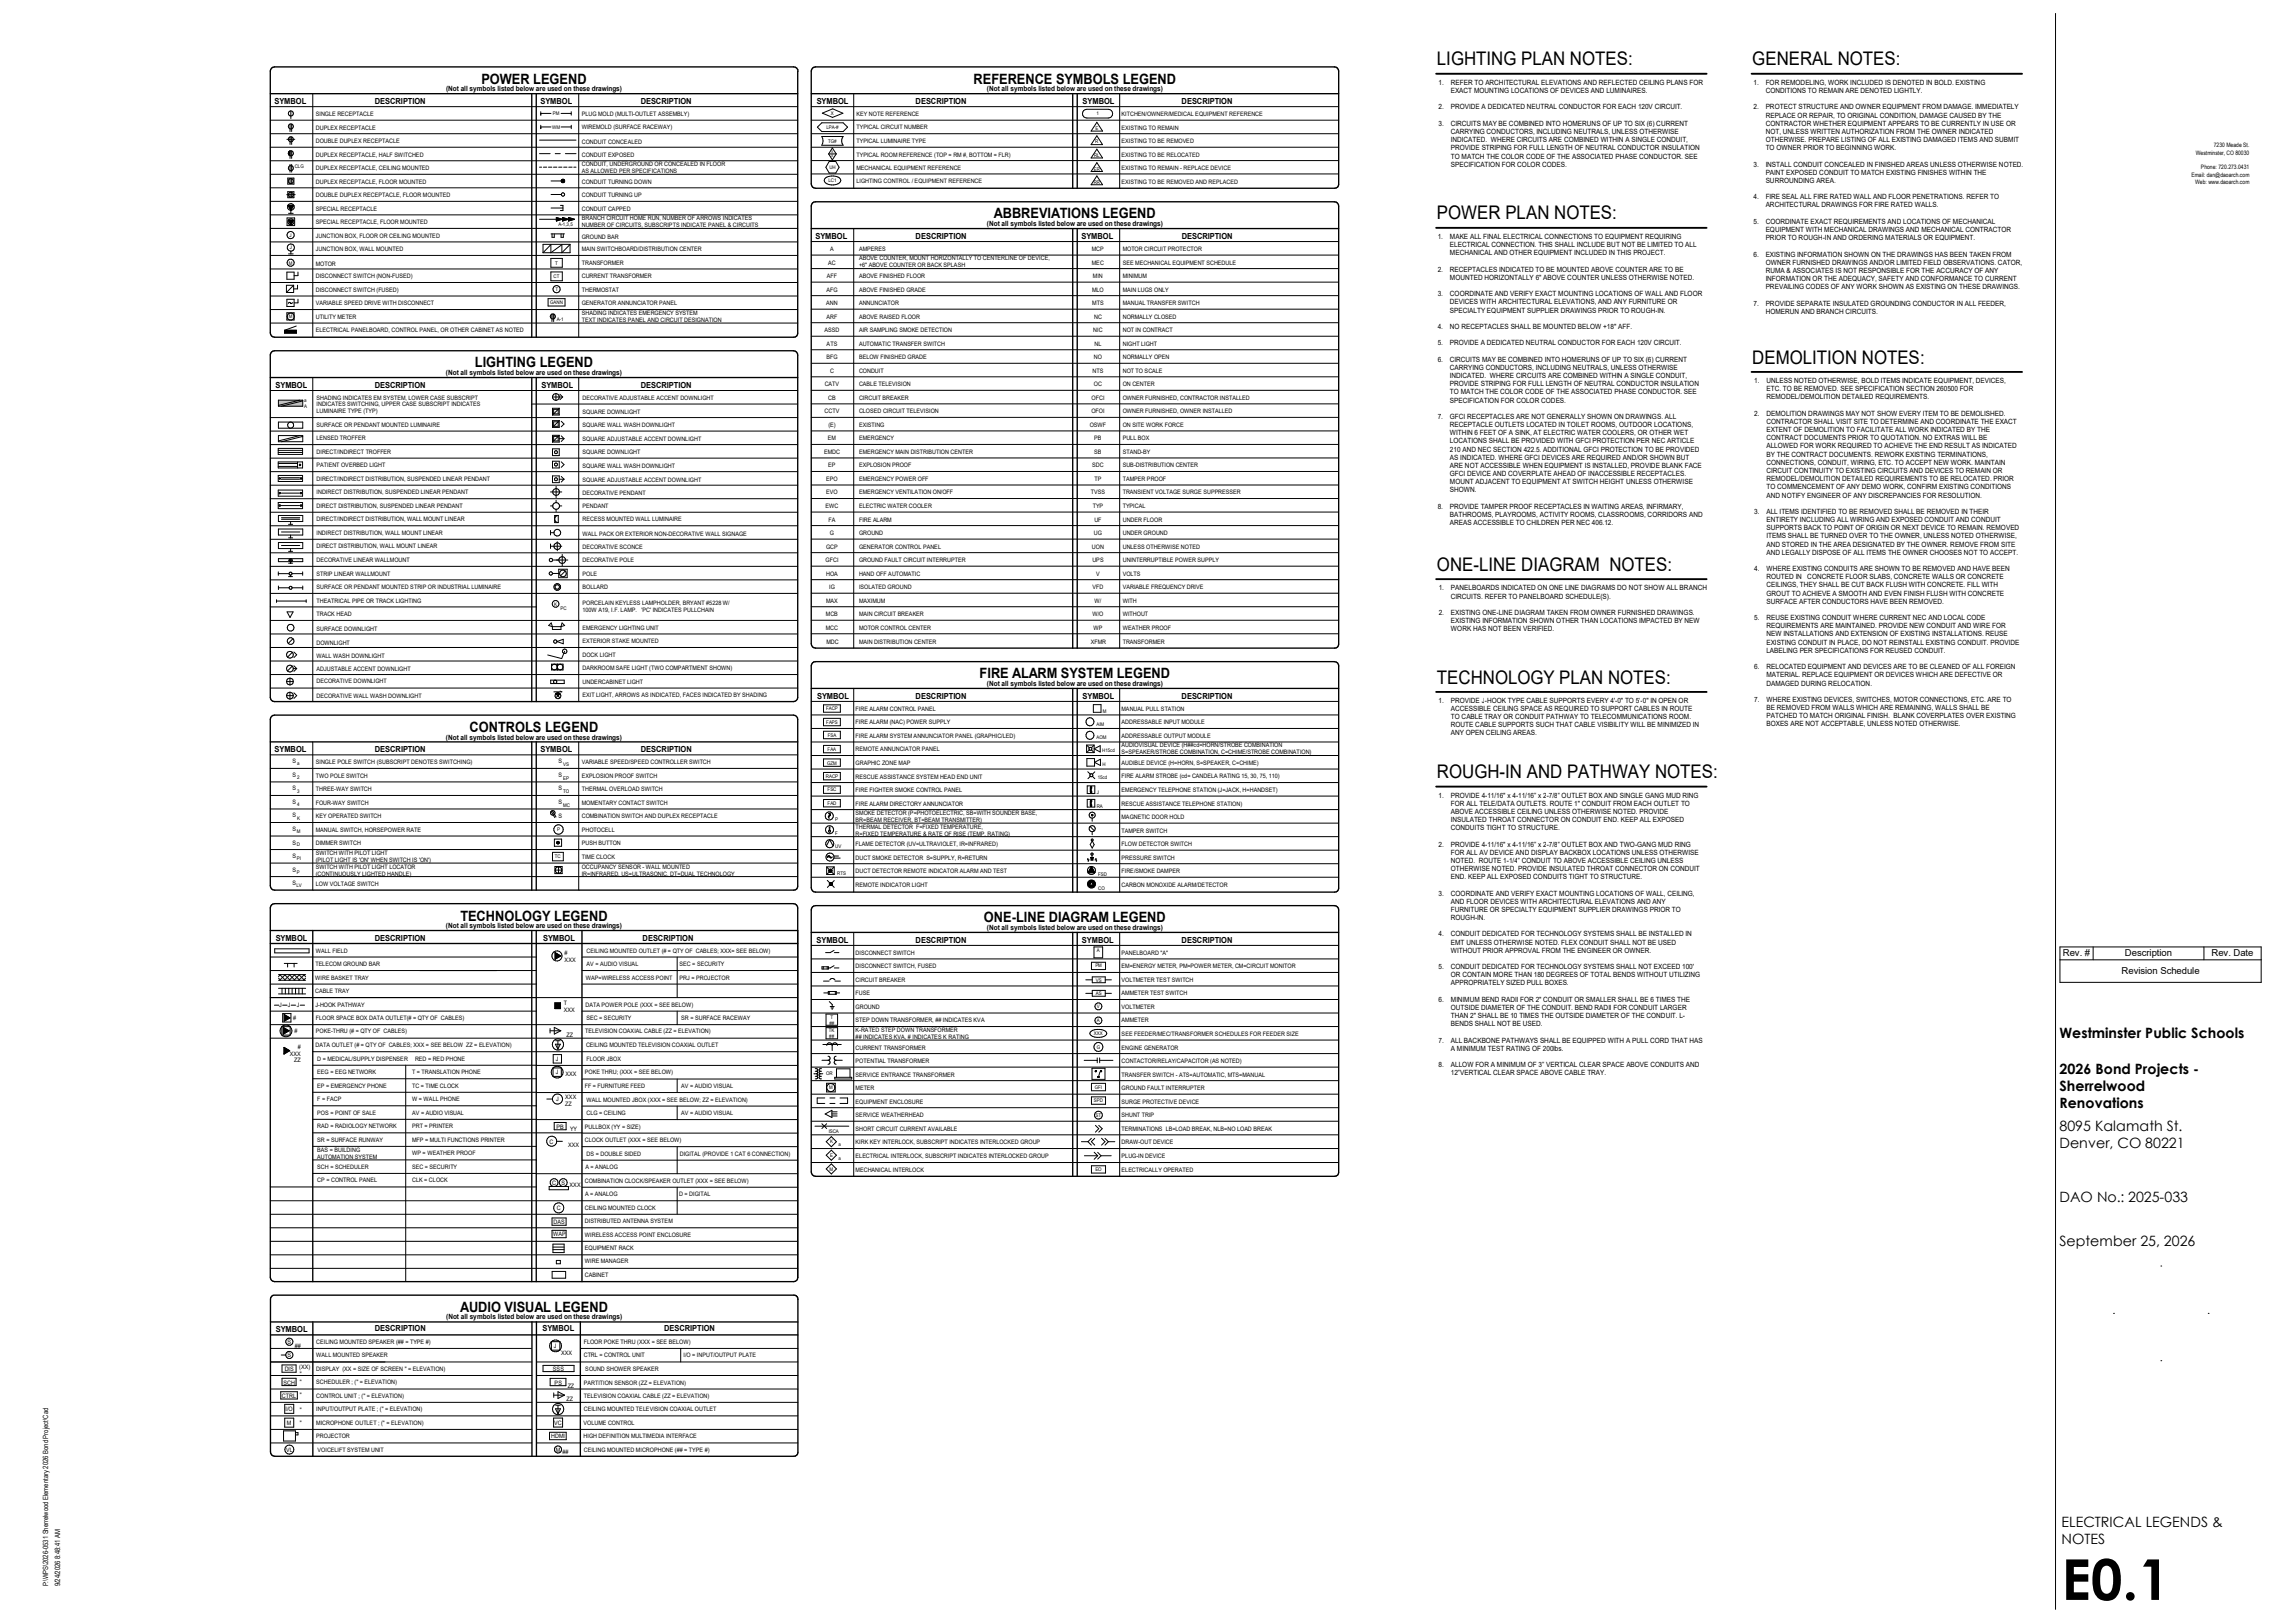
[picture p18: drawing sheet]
<svg xmlns="http://www.w3.org/2000/svg" width="1067mm" height="762mm" viewBox="0 0 1067 762" stroke-linecap="round" stroke-linejoin="round" font-family="sans-serif">
<defs><g id="words">
<text font-size="26.5" x="968" y="751">E0.1</text>
<g font-size="8.8">
<text x="675" y="31">LIGHTING PLAN NOTES:</text>
<text x="823" y="31">GENERAL NOTES:</text>
<text x="675" y="103">POWER PLAN NOTES:</text>
<text x="823" y="171">DEMOLITION NOTES:</text>
<text x="675" y="268">ONE-LINE DIAGRAM NOTES:</text>
<text x="675" y="321">TECHNOLOGY PLAN NOTES:</text>
<text x="675" y="365">ROUGH-IN AND PATHWAY NOTES:</text>
</g>
<g font-size="6.7">
<text x="226" y="39">POWER LEGEND</text>
<text x="457" y="39">REFERENCE SYMBOLS LEGEND</text>
<text x="467" y="102">ABBREVIATIONS LEGEND</text>
<text x="223" y="172">LIGHTING LEGEND</text>
<text x="460" y="318">FIRE ALARM SYSTEM LEGEND</text>
<text x="220" y="344">CONTROLS LEGEND</text>
<text x="216" y="432">TECHNOLOGY LEGEND</text>
<text x="462" y="433">ONE-LINE DIAGRAM LEGEND</text>
<text x="967" y="487">Westminster Public Schools</text>
<text x="967" y="504">2026 Bond Projects -</text>
<text x="967" y="512">Sherrelwood</text>
<text x="967" y="520">Renovations</text>
<text x="967" y="531">8095 Kalamath St.</text>
<text x="967" y="539">Denver, CO 80221</text>
<text x="967" y="564">DAO No.: 2025-033</text>
<text x="967" y="585">September 25, 2026</text>
<text x="216" y="616">AUDIO VISUAL LEGEND</text>
<text x="968" y="717">ELECTRICAL LEGENDS &amp;</text>
<text x="968" y="725">NOTES</text>
</g>
<g font-size="4.5">
<text x="969" y="449">Rev. #</text>
<text x="998" y="449">Description</text>
<text x="1038" y="449">Rev. Date</text>
<text x="996" y="457">Revision Schedule</text>
</g>
<g font-size="3.9">
<text x="129" y="49">SYMBOL</text>
<text x="176" y="49">DESCRIPTION</text>
<text x="254" y="49">SYMBOL</text>
<text x="301" y="49">DESCRIPTION</text>
<text x="383" y="49">SYMBOL</text>
<text x="430" y="49">DESCRIPTION</text>
<text x="508" y="49">SYMBOL</text>
<text x="555" y="49">DESCRIPTION</text>
<text x="383" y="112">SYMBOL</text>
<text x="430" y="112">DESCRIPTION</text>
<text x="508" y="112">SYMBOL</text>
<text x="555" y="112">DESCRIPTION</text>
<text x="129" y="182">SYMBOL</text>
<text x="176" y="182">DESCRIPTION</text>
<text x="254" y="182">SYMBOL</text>
<text x="301" y="182">DESCRIPTION</text>
<text x="384" y="328">SYMBOL</text>
<text x="430" y="328">DESCRIPTION</text>
<text x="508" y="328">SYMBOL</text>
<text x="555" y="328">DESCRIPTION</text>
<text x="129" y="353">SYMBOL</text>
<text x="176" y="353">DESCRIPTION</text>
<text x="254" y="353">SYMBOL</text>
<text x="301" y="353">DESCRIPTION</text>
<text x="129" y="442">SYMBOL</text>
<text x="176" y="442">DESCRIPTION</text>
<text x="255" y="442">SYMBOL</text>
<text x="302" y="442">DESCRIPTION</text>
<text x="383" y="443">SYMBOL</text>
<text x="430" y="443">DESCRIPTION</text>
<text x="508" y="443">SYMBOL</text>
<text x="555" y="443">DESCRIPTION</text>
<text x="129" y="625">SYMBOL</text>
<text x="176" y="625">DESCRIPTION</text>
<text x="255" y="625">SYMBOL</text>
<text x="312" y="625">DESCRIPTION</text>
</g>
<g font-size="3.4">
<text x="676" y="40">1.</text>
<text x="681" y="40">REFER TO ARCHITECTURAL ELEVATIONS AND REFLECTED CEILING PLANS FOR</text>
<text x="823" y="40">1.</text>
<text x="829" y="40">FOR REMODELING, WORK INCLUDED IS DENOTED IN BOLD. EXISTING</text>
<text x="209" y="43">(Not all symbols listed below are used on these drawings)</text>
<text x="463" y="43">(Not all symbols listed below are used on these drawings)</text>
<text x="681" y="44">EXACT MOUNTING LOCATIONS OF DEVICES AND LUMINAIRES.</text>
<text x="829" y="44">CONDITIONS TO REMAIN ARE DENOTED LIGHTLY.</text>
<text x="676" y="51">2.</text>
<text x="681" y="51">PROVIDE A DEDICATED NEUTRAL CONDUCTOR FOR EACH 120V CIRCUIT.</text>
<text x="823" y="51">2.</text>
<text x="829" y="51">PROTECT STRUCTURE AND OWNER EQUIPMENT FROM DAMAGE. IMMEDIATELY</text>
<text x="676" y="59">3.</text>
<text x="681" y="59">CIRCUITS MAY BE COMBINED INTO HOMERUNS OF UP TO SIX (6) CURRENT</text>
<text x="829" y="55">REPLACE OR REPAIR, TO ORIGINAL CONDITION, DAMAGE CAUSED BY THE</text>
<text x="829" y="59">CONTRACTOR WHETHER EQUIPMENT APPEARS TO BE CURRENTLY IN USE OR</text>
<text x="681" y="63">CARRYING CONDUCTORS, INCLUDING NEUTRALS, UNLESS OTHERWISE</text>
<text x="829" y="63">NOT, UNLESS WRITTEN AUTHORIZATION FROM THE OWNER INDICATED</text>
<text x="681" y="67">INDICATED. WHERE CIRCUITS ARE COMBINED WITHIN A SINGLE CONDUIT,</text>
<text x="681" y="71">PROVIDE STRIPING FOR FULL LENGTH OF NEUTRAL CONDUCTOR INSULATION</text>
<text x="829" y="67">OTHERWISE. PREPARE LISTING OF ALL EXISTING DAMAGED ITEMS AND SUBMIT</text>
<text x="829" y="71">TO OWNER PRIOR TO BEGINNING WORK.</text>
<text x="681" y="74">TO MATCH THE COLOR CODE OF THE ASSOCIATED PHASE CONDUCTOR. SEE</text>
<text x="681" y="78">SPECIFICATION FOR COLOR CODES.</text>
<text x="823" y="78">3.</text>
<text x="829" y="78">INSTALL CONDUIT CONCEALED IN FINISHED AREAS UNLESS OTHERWISE NOTED.</text>
<text x="829" y="82">PAINT EXPOSED CONDUIT TO MATCH EXISTING FINISHES WITHIN THE</text>
<text x="829" y="86">SURROUNDING AREA.</text>
<text x="823" y="94">4.</text>
<text x="829" y="94">FIRE SEAL ALL FIRE RATED WALL AND FLOOR PENETRATIONS. REFER TO</text>
<text x="829" y="97">ARCHITECTURAL DRAWINGS FOR FIRE RATED WALLS.</text>
<text x="463" y="106">(Not all symbols listed below are used on these drawings)</text>
<text x="823" y="105">5.</text>
<text x="829" y="105">COORDINATE EXACT REQUIREMENTS AND LOCATIONS OF MECHANICAL</text>
<text x="675" y="112">1.</text>
<text x="681" y="112">MAKE ALL FINAL ELECTRICAL CONNECTIONS TO EQUIPMENT REQUIRING</text>
<text x="829" y="109">EQUIPMENT WITH MECHANICAL DRAWINGS AND MECHANICAL CONTRACTOR</text>
<text x="829" y="113">PRIOR TO ROUGH-</text>
<text x="857" y="113">IN AND ORDERING MATERIALS OR EQUIPMENT.</text>
<text x="681" y="116">ELECTRICAL CONNECTION. THIS SHALL INCLUDE BUT NOT BE LIMITED TO ALL</text>
<text x="681" y="120">MECHANICAL AND OTHER EQUIPMENT INCLUDED IN THIS PROJECT.</text>
<text x="823" y="120">6.</text>
<text x="829" y="120">EXISTING INFORMATION SHOWN ON THE DRAWINGS HAS BEEN TAKEN FROM</text>
<text x="829" y="124">OWNER FURNISHED DRAWINGS AND/OR LIMITED FIELD OBSERVATIONS. CATOR,</text>
<text x="675" y="128">2.</text>
<text x="681" y="128">RECEPTACLES INDICATED TO BE MOUNTED ABOVE COUNTER ARE TO BE</text>
<text x="681" y="131">MOUNTED HORIZONTALLY 6&quot; ABOVE COUNTER UNLESS OTHERWISE NOTED.</text>
<text x="829" y="128">RUMA &amp; ASSOCIATES IS NOT RESPONSIBLE FOR THE ACCURACY OF ANY</text>
<text x="829" y="132">INFORMATION OR THE ADEQUACY, SAFETY AND CONFORMANCE TO CURRENT</text>
<text x="829" y="136">PREVAILING CODES OF ANY WORK SHOWN AS EXISTING ON THESE DRAWINGS.</text>
<text x="675" y="139">3.</text>
<text x="681" y="139">COORDINATE AND VERIFY EXACT MOUNTING LOCATIONS OF WALL AND FLOOR</text>
<text x="681" y="143">DEVICES WITH ARCHITECTURAL ELEVATIONS, AND ANY FURNITURE OR</text>
<text x="823" y="143">7.</text>
<text x="829" y="143">PROVIDE SEPARATE INSULATED GROUNDING CONDUCTOR IN ALL FEEDER,</text>
<text x="681" y="147">SPECIALTY EQUIPMENT SUPPLIER DRAWINGS PRIOR TO ROUGH-</text>
<text x="778" y="147">IN.</text>
<text x="829" y="147">HOMERUN AND BRANCH CIRCUITS.</text>
<text x="675" y="154">4.</text>
<text x="681" y="154">NO RECEPTACLES SHALL BE MOUNTED BELOW +18&quot; AFF.</text>
<text x="675" y="162">5.</text>
<text x="681" y="162">PROVIDE A DEDICATED NEUTRAL CONDUCTOR FOR EACH 120V CIRCUIT.</text>
<text x="675" y="170">6.</text>
<text x="681" y="170">CIRCUITS MAY BE COMBINED INTO HOMERUNS OF UP TO SIX (6) CURRENT</text>
<text x="681" y="174">CARRYING CONDUCTORS, INCLUDING NEUTRALS, UNLESS OTHERWISE</text>
<text x="209" y="176">(Not all symbols listed below are used on these drawings)</text>
<text x="681" y="177">INDICATED. WHERE CIRCUITS ARE COMBINED WITHIN A SINGLE CONDUIT,</text>
<text x="824" y="180">1.</text>
<text x="829" y="180">UNLESS NOTED OTHERWISE, BOLD ITEMS INDICATE EQUIPMENT, DEVICES,</text>
<text x="681" y="181">PROVIDE STRIPING FOR FULL LENGTH OF NEUTRAL CONDUCTOR INSULATION</text>
<text x="681" y="185">TO MATCH THE COLOR CODE OF THE ASSOCIATED PHASE CONDUCTOR. SEE</text>
<text x="829" y="184">ETC. TO BE REMOVED. SEE SPECIFICATION SECTION 260500 FOR</text>
<text x="681" y="189">SPECIFICATION FOR COLOR CODES.</text>
<text x="829" y="188">REMODEL/DEMOLITION DETAILED REQUIREMENTS.</text>
<text x="675" y="197">7.</text>
<text x="681" y="197">GFCI RECEPTACLES ARE NOT GENERALLY SHOWN ON DRAWINGS. ALL</text>
<text x="824" y="195">2.</text>
<text x="829" y="195">DEMOLITION DRAWINGS MAY NOT SHOW EVERY ITEM TO BE DEMOLISHED.</text>
<text x="681" y="200">RECEPTACLE OUTLETS LOCATED IN TOILET ROOMS, OUTDOOR LOCATIONS,</text>
<text x="829" y="199">CONTRACTOR SHALL VISIT SITE TO DETERMINE AND COORDINATE THE EXACT</text>
<text x="829" y="203">EXTENT OF DEMOLITION TO FACILITATE ALL WORK INDICATED BY THE</text>
<text x="681" y="204">WITHIN 6 FEET OF A SINK, AT ELECTRIC WATER COOLERS, OR OTHER WET</text>
<text x="681" y="208">LOCATIONS SHALL BE PROVIDED WITH GFCI PROTECTION PER NEC ARTICLE</text>
<text x="829" y="207">CONTRACT DOCUMENTS PRIOR TO QUOTATION. NO EXTRAS WILL BE</text>
<text x="681" y="212">210 AND NEC SECTION 422.5. ADDITIONAL GFCI PROTECTION TO BE PROVIDED</text>
<text x="681" y="216">AS INDICATED. WHERE GFCI DEVICES ARE REQUIRED AND/OR SHOWN BUT</text>
<text x="829" y="211">ALLOWED FOR WORK REQUIRED TO ACHIEVE THE END RESULT AS INDICATED</text>
<text x="829" y="214">BY THE CONTRACT DOCUMENTS. REWORK EXISTING TERMINATIONS,</text>
<text x="681" y="220">ARE NOT ACCESSIBLE WHEN EQUIPMENT IS INSTALLED, PROVIDE BLANK FACE</text>
<text x="829" y="218">CONNECTIONS, CONDUIT, WIRING, ETC. TO ACCEPT NEW WORK. MAINTAIN</text>
<text x="681" y="224">GFCI DEVICE AND COVERPLATE AHEAD OF INACCESSIBLE RECEPTACLES.</text>
<text x="681" y="227">MOUNT ADJACENT TO EQUIPMENT AT SWITCH HEIGHT UNLESS OTHERWISE</text>
<text x="829" y="222">CIRCUIT CONTINUITY TO EXISTING CIRCUITS AND DEVICES TO REMAIN OR</text>
<text x="829" y="226">REMODEL/DEMOLITION DETAILED REQUIREMENTS TO BE RELOCATED. PRIOR</text>
<text x="681" y="231">SHOWN.</text>
<text x="829" y="230">TO COMMENCEMENT OF ANY DEMO WORK, CONFIRM EXISTING CONDITIONS</text>
<text x="829" y="234">AND NOTIFY ENGINEER OF ANY DISCREPANCIES FOR RESOLUTION.</text>
<text x="675" y="239">8.</text>
<text x="681" y="239">PROVIDE TAMPER PROOF RECEPTACLES IN WAITING AREAS, INFIRMARY,</text>
<text x="681" y="243">BATHROOMS, PLAYROOMS, ACTIVITY ROOMS, CLASSROOMS, CORRIDORS AND</text>
<text x="824" y="241">3.</text>
<text x="829" y="241">ALL ITEMS IDENTIFIED TO BE REMOVED SHALL BE REMOVED IN THEIR</text>
<text x="829" y="245">ENTIRETY INCLUDING ALL WIRING AND EXPOSED CONDUIT AND CONDUIT</text>
<text x="681" y="247">AREAS ACCESSIBLE TO CHILDREN PER NEC 406.12.</text>
<text x="829" y="249">SUPPORTS BACK TO POINT OF ORIGIN OR NEXT DEVICE TO REMAIN. REMOVED</text>
<text x="829" y="253">ITEMS SHALL BE TURNED OVER TO THE OWNER, UNLESS NOTED OTHERWISE,</text>
<text x="829" y="257">AND STORED IN THE AREA DESIGNATED BY THE OWNER. REMOVE FROM SITE</text>
<text x="829" y="260">AND LEGALLY DISPOSE OF ALL ITEMS THE OWNER CHOOSES NOT TO ACCEPT.</text>
<text x="824" y="268">4.</text>
<text x="829" y="268">WHERE EXISTING CONDUITS ARE SHOWN TO BE REMOVED AND HAVE BEEN</text>
<text x="829" y="272">ROUTED IN</text>
<text x="829" y="276">CEILINGS, THEY SHALL BE CUT BACK FLUSH WITH CONCRETE. FILL WITH</text>
<text x="849" y="272">CONCRETE FLOOR SLABS, CONCRETE WALLS OR CONCRETE</text>
<text x="676" y="277">1.</text>
<text x="681" y="277">PANELBOARDS INDICATED ON ONE LINE DIAGRAMS DO NOT SHOW ALL BRANCH</text>
<text x="681" y="281">CIRCUITS. REFER TO PANELBOARD SCHEDULE(S).</text>
<text x="829" y="280">GROUT TO ACHIEVE A SMOOTH AND EVEN FINISH FLUSH WITH CONCRETE</text>
<text x="829" y="283">SURFACE AFTER CONDUCTORS HAVE BEEN REMOVED.</text>
<text x="676" y="289">2.</text>
<text x="681" y="289">EXISTING ONE-</text>
<text x="681" y="293">EXISTING INFORMATION SHOWN OTHER THAN LOCATIONS IMPACTED BY NEW</text>
<text x="704" y="289">LINE DIAGRAM TAKEN FROM OWNER FURNISHED DRAWINGS.</text>
<text x="824" y="291">5.</text>
<text x="829" y="291">REUSE EXISTING CONDUIT WHERE CURRENT NEC AND LOCAL CODE</text>
<text x="681" y="296">WORK HAS NOT BEEN VERIFIED.</text>
<text x="829" y="295">REQUIREMENTS ARE MAINTAINED. PROVIDE NEW CONDUIT AND WIRE FOR</text>
<text x="829" y="299">NEW INSTALLATIONS AND EXTENSION OF EXISTING INSTALLATIONS. REUSE</text>
<text x="829" y="303">EXISTING CONDUIT IN PLACE, DO NOT REINSTALL EXISTING CONDUIT. PROVIDE</text>
<text x="829" y="306">LABELING PER SPECIFICATIONS FOR REUSED CONDUIT.</text>
<text x="824" y="314">6.</text>
<text x="829" y="314">RELOCATED EQUIPMENT AND DEVICES ARE TO BE CLEANED OF ALL FOREIGN</text>
<text x="463" y="322">(Not all symbols listed below are used on these drawings)</text>
<text x="829" y="318">MATERIAL. REPLACE EQUIPMENT OR DEVICES WHICH ARE DEFECTIVE OR</text>
<text x="829" y="322">DAMAGED DURING RELOCATION.</text>
<text x="676" y="330">1.</text>
<text x="681" y="330">PROVIDE J-</text>
<text x="698" y="330">HOOK TYPE CABLE SUPPORTS EVERY 4'-</text>
<text x="759" y="330">0&quot; TO 5'-</text>
<text x="771" y="330">0&quot; IN OPEN OR</text>
<text x="824" y="330">7.</text>
<text x="829" y="330">WHERE EXISTING DEVICES, SWITCHES, MOTOR CONNECTIONS, ETC. ARE TO</text>
<text x="681" y="334">ACCESSIBLE CEILING SPACE AS REQUIRED TO SUPPORT CABLES IN ROUTE</text>
<text x="829" y="333">BE REMOVED FROM WALLS WHICH ARE REMAINING, WALLS SHALL BE</text>
<text x="681" y="338">TO CABLE TRAY OR CONDUIT PATHWAY TO TELECOMMUNICATIONS ROOM.</text>
<text x="681" y="342">ROUTE CABLE SUPPORTS SUCH THAT CABLE VISIBILITY WILL BE MINIMIZED IN</text>
<text x="829" y="337">PATCHED TO MATCH ORIGINAL FINISH. BLANK COVERPLATES OVER EXISTING</text>
<text x="829" y="341">BOXES ARE NOT ACCEPTABLE, UNLESS NOTED OTHERWISE.</text>
<text x="209" y="347">(Not all symbols listed below are used on these drawings)</text>
<text x="681" y="345">ANY OPEN CEILING AREAS.</text>
<text x="676" y="374">1.</text>
<text x="681" y="374">PROVIDE 4-</text>
<text x="698" y="374">11/16&quot; x 4-</text>
<text x="713" y="374">11/16”</text>
<text x="722" y="374">x 2-</text>
<text x="727" y="374">7/8”</text>
<text x="733" y="374">OUTLET BOX AND SINGLE GANG MUD RING</text>
<text x="681" y="378">FOR ALL TELE/DATA OUTLETS. ROUTE 1&quot; CONDUIT FROM EACH OUTLET TO</text>
<text x="681" y="382">ABOVE ACCESSIBLE CEILING UNLESS OTHERWISE NOTED. PROVIDE</text>
<text x="681" y="386">INSULATED THROAT CONNECTOR ON CONDUIT END. KEEP ALL EXPOSED</text>
<text x="681" y="390">CONDUITS TIGHT TO STRUCTURE.</text>
<text x="676" y="397">2.</text>
<text x="681" y="397">PROVIDE 4-</text>
<text x="681" y="401">FOR ALL AV DEVICE AND DISPLAY BACKBOX LOCATIONS UNLESS OTHERWISE</text>
<text x="698" y="397">11/16&quot; x 4-</text>
<text x="713" y="397">11/16”</text>
<text x="722" y="397">x 2-</text>
<text x="727" y="397">7/8”</text>
<text x="733" y="397">OUTLET BOX AND TWO-</text>
<text x="769" y="397">GANG MUD RING</text>
<text x="681" y="405">NOTED. ROUTE 1-</text>
<text x="709" y="405">1/4”</text>
<text x="715" y="405">CONDUIT TO ABOVE ACCESSIBLE CEILING UNLESS</text>
<text x="681" y="409">OTHERWISE NOTED. PROVIDE INSULATED THROAT CONNECTOR ON CONDUIT</text>
<text x="681" y="413">END. KEEP ALL EXPOSED CONDUITS TIGHT TO STRUCTURE.</text>
<text x="676" y="420">3.</text>
<text x="681" y="420">COORDINATE AND VERIFY EXACT MOUNTING LOCATIONS OF WALL, CEILING,</text>
<text x="681" y="424">AND FLOOR DEVICES WITH ARCHITECTURAL ELEVATIONS AND ANY</text>
<text x="681" y="428">FURNITURE OR SPECIALTY EQUIPMENT SUPPLIER DRAWINGS PRIOR TO</text>
<text x="681" y="432">ROUGH-</text>
<text x="694" y="432">IN.</text>
<text x="209" y="436">(Not all symbols listed below are used on these drawings)</text>
<text x="463" y="437">(Not all symbols listed below are used on these drawings)</text>
<text x="676" y="440">4.</text>
<text x="681" y="440">CONDUIT DEDICATED FOR TECHNOLOGY SYSTEMS SHALL BE INSTALLED IN</text>
<text x="681" y="443">EMT UNLESS OTHERWISE NOTED. FLEX CONDUIT SHALL NOT BE USED</text>
<text x="681" y="447">WITHOUT PRIOR APPROVAL FROM THE ENGINEER OR OWNER.</text>
<text x="676" y="455">5.</text>
<text x="681" y="455">CONDUIT DEDICATED FOR TECHNOLOGY SYSTEMS SHALL NOT EXCEED 100'</text>
<text x="681" y="459">OR CONTAIN MORE THAN 180 DEGREES OF TOTAL BENDS WITHOUT UTILIZING</text>
<text x="681" y="463">APPROPRIATELY SIZED PULL BOXES.</text>
<text x="676" y="470">6.</text>
<text x="681" y="470">MINIMUM BEND RADII FOR 2&quot; CONDUIT OR SMALLER SHALL BE 6 TIMES THE</text>
<text x="681" y="474">OUTSIDE DIAMETER OF THE CONDUIT. BEND RADII FOR CONDUIT LARGER</text>
<text x="681" y="478">THAN 2&quot; SHALL BE 10 TIMES THE OUTSIDE DIAMETER OF THE CONDUIT. L-</text>
<text x="681" y="482">BENDS SHALL NOT BE USED.</text>
<text x="676" y="490">7.</text>
<text x="681" y="490">ALL BACKBONE PATHWAYS SHALL BE EQUIPPED WITH A PULL CORD THAT HAS</text>
<text x="681" y="493">A MINIMUM TEST RATING OF 200lbs.</text>
<text x="676" y="501">8.</text>
<text x="681" y="501">ALLOW FOR A MINIMUM OF 3”</text>
<text x="726" y="501">VERTICAL CLEAR SPACE ABOVE CONDUITS AND</text>
<text x="681" y="505">12”</text>
<text x="686" y="505">VERTICAL CLEAR SPACE ABOVE CABLE TRAY.</text>
<text x="210" y="619">(Not all symbols listed below are used on these drawings)</text>
<text x="23" y="666" transform="rotate(-90 23 666)">Cad</text>
<text x="23" y="727" transform="rotate(-90 23 727)">0531 Sherrelwood Elementary 2026 Bond Project\</text>
<text x="23" y="734" transform="rotate(-90 23 734)">2026-</text>
<text x="23" y="741" transform="rotate(-90 23 741)">WPS\</text>
<text x="23" y="745" transform="rotate(-90 23 745)">P:\</text>
<text x="28" y="745" transform="rotate(-90 28 745)">9/24/2026 8:48:41 AM</text>
</g>
<g font-size="2.9">
<text x="148" y="55">SINGLE RECEPTACLE</text>
<text x="273" y="55">PLUG MOLD (MULTI-OUTLET ASSEMBLY)</text>
<text x="148" y="61">DUPLEX RECEPTACLE</text>
<text x="273" y="61">WIREMOLD (SURFACE RACEWAY)</text>
<text x="148" y="67">DOUBLE DUPLEX RECEPTACLE</text>
<text x="273" y="68">CONDUIT CONCEALED</text>
<text x="148" y="74">DUPLEX RECEPTACLE, HALF SWITCHED</text>
<text x="273" y="74">CONDUIT EXPOSED</text>
<text x="148" y="80">DUPLEX RECEPTACLE, CEILING MOUNTED</text>
<text x="148" y="86">DUPLEX RECEPTACLE, FLOOR MOUNTED</text>
<text x="273" y="86">CONDUIT TURNING DOWN</text>
<text x="148" y="93">DOUBLE DUPLEX RECEPTACLE, FLOOR MOUNTED</text>
<text x="273" y="93">CONDUIT TURNING UP</text>
<text x="148" y="99">SPECIAL RECEPTACLE</text>
<text x="273" y="99">CONDUIT CAPPED</text>
<text x="148" y="105">SPECIAL RECEPTACLE, FLOOR MOUNTED</text>
<text x="148" y="112">JUNCTION BOX, FLOOR OR CEILING MOUNTED</text>
<text x="273" y="112">GROUND BAR</text>
<text x="148" y="118">JUNCTION BOX, WALL MOUNTED</text>
<text x="273" y="118">MAIN SWITCHBOARD/DISTRIBUTION CENTER</text>
<text x="390" y="118">A</text>
<text x="403" y="118">AMPERES</text>
<text x="513" y="118">MCP</text>
<text x="527" y="118">MOTOR CIRCUIT PROTECTOR</text>
<text x="148" y="125">MOTOR</text>
<text x="273" y="125">TRANSFORMER</text>
<text x="389" y="124">AC</text>
<text x="513" y="124">MEC</text>
<text x="527" y="124">SEE MECHANICAL EQUIPMENT SCHEDULE</text>
<text x="148" y="131">DISCONNECT SWITCH (NON-FUSED)</text>
<text x="273" y="131">CURRENT TRANSFORMER</text>
<text x="388" y="131">AFF</text>
<text x="403" y="131">ABOVE FINISHED FLOOR</text>
<text x="513" y="131">MIN</text>
<text x="527" y="131">MINIMUM</text>
<text x="148" y="137">DISCONNECT SWITCH (FUSED)</text>
<text x="273" y="137">THERMOSTAT</text>
<text x="388" y="137">AFG</text>
<text x="403" y="137">ABOVE FINISHED GRADE</text>
<text x="513" y="137">MLO</text>
<text x="527" y="137">MAIN LUGS ONLY</text>
<text x="148" y="143">VARIABLE SPEED DRIVE WITH DISCONNECT</text>
<text x="273" y="143">GENERATOR ANNUNCIATOR PANEL</text>
<text x="388" y="143">ANN</text>
<text x="403" y="143">ANNUNCIATOR</text>
<text x="513" y="143">MTS</text>
<text x="527" y="143">MANUAL TRANSFER SWITCH</text>
<text x="148" y="150">UTILITY METER</text>
<text x="388" y="150">ARF</text>
<text x="403" y="150">ABOVE RAISED FLOOR</text>
<text x="514" y="150">NC</text>
<text x="527" y="150">NORMALLY CLOSED</text>
<text x="148" y="156">ELECTRICAL PANELBOARD, CONTROL PANEL, OR OTHER CABINET AS NOTED</text>
<text x="387" y="156">ASSD</text>
<text x="403" y="156">AIR SAMPLING SMOKE DETECTION</text>
<text x="513" y="156">NIC</text>
<text x="527" y="156">NOT IN CONTRACT</text>
<text x="388" y="162">ATS</text>
<text x="403" y="162">AUTOMATIC TRANSFER SWITCH</text>
<text x="514" y="162">NL</text>
<text x="527" y="162">NIGHT LIGHT</text>
<text x="388" y="169">BFG</text>
<text x="403" y="169">BELOW FINISHED GRADE</text>
<text x="514" y="169">NO</text>
<text x="527" y="169">NORMALLY OPEN</text>
<text x="390" y="175">C</text>
<text x="403" y="175">CONDUIT</text>
<text x="513" y="175">NTS</text>
<text x="527" y="175">NOT TO SCALE</text>
<text x="387" y="181">CATV</text>
<text x="403" y="181">CABLE TELEVISION</text>
<text x="514" y="181">OC</text>
<text x="527" y="181">ON CENTER</text>
<text x="389" y="188">CB</text>
<text x="403" y="188">CIRCUIT BREAKER</text>
<text x="513" y="188">OFCI</text>
<text x="527" y="188">OWNER FURNISHED, CONTRACTOR INSTALLED</text>
<text x="387" y="194">CCTV</text>
<text x="403" y="194">CLOSED CIRCUIT TELEVISION</text>
<text x="512" y="194">OFOI</text>
<text x="527" y="194">OWNER FURNISHED, OWNER INSTALLED</text>
<text x="149" y="200">SURFACE OR PENDANT MOUNTED LUMINAIRE</text>
<text x="389" y="200">(E)</text>
<text x="403" y="200">EXISTING</text>
<text x="512" y="200">OSWF</text>
<text x="527" y="200">ON SITE WORK FORCE</text>
<text x="149" y="207">LENSED TROFFER</text>
<text x="389" y="207">EM</text>
<text x="403" y="207">EMERGENCY</text>
<text x="514" y="207">PB</text>
<text x="527" y="207">PULL BOX</text>
<text x="149" y="213">DIRECT/INDIRECT TROFFER</text>
<text x="387" y="213">EMDC</text>
<text x="403" y="213">EMERGENCY MAIN DISTRIBUTION CENTER</text>
<text x="514" y="213">SB</text>
<text x="527" y="213">STAND-BY</text>
<text x="149" y="219">PATIENT OVERBED LIGHT</text>
<text x="389" y="219">EP</text>
<text x="403" y="219">EXPLOSION PROOF</text>
<text x="513" y="219">SDC</text>
<text x="527" y="219">SUB-DISTRIBUTION CENTER</text>
<text x="149" y="226">DIRECT/INDIRECT DISTRIBUTION, SUSPENDED LINEAR PENDANT</text>
<text x="388" y="226">EPO</text>
<text x="403" y="226">EMERGENCY POWER OFF</text>
<text x="514" y="226">TP</text>
<text x="527" y="226">TAMPER PROOF</text>
<text x="149" y="232">INDIRECT DISTRIBUTION, SUSPENDED LINEAR PENDANT</text>
<text x="388" y="232">EVO</text>
<text x="403" y="232">EMERGENCY VENTILATION ON/OFF</text>
<text x="512" y="232">TVSS</text>
<text x="527" y="232">TRANSIENT VOLTAGE SURGE SUPPRESSER</text>
<text x="149" y="238">DIRECT DISTRIBUTION, SUSPENDED LINEAR PENDANT</text>
<text x="388" y="239">EWC</text>
<text x="403" y="239">ELECTRIC WATER COOLER</text>
<text x="513" y="239">TYP</text>
<text x="527" y="239">TYPICAL</text>
<text x="149" y="245">DIRECT/INDIRECT DISTRIBUTION, WALL MOUNT LINEAR</text>
<text x="389" y="245">FA</text>
<text x="403" y="245">FIRE ALARM</text>
<text x="514" y="245">UF</text>
<text x="527" y="245">UNDER FLOOR</text>
<text x="149" y="251">INDIRECT DISTRIBUTION, WALL MOUNT LINEAR</text>
<text x="390" y="251">G</text>
<text x="403" y="251">GROUND</text>
<text x="514" y="251">UG</text>
<text x="527" y="251">UNDER GROUND</text>
<text x="149" y="258">DIRECT DISTRIBUTION, WALL MOUNT LINEAR</text>
<text x="388" y="258">GCP</text>
<text x="403" y="258">GENERATOR CONTROL PANEL</text>
<text x="513" y="258">UON</text>
<text x="527" y="258">UNLESS OTHERWISE NOTED</text>
<text x="149" y="264">DECORATIVE LINEAR WALLMOUNT</text>
<text x="388" y="264">GFCI</text>
<text x="403" y="264">GROUND FAULT CIRCUIT INTERRUPTER</text>
<text x="513" y="264">UPS</text>
<text x="527" y="264">UNINTERRUPTIBLE POWER SUPPLY</text>
<text x="149" y="270">STRIP LINEAR WALLMOUNT</text>
<text x="388" y="270">HOA</text>
<text x="403" y="270">HAND OFF AUTOMATIC</text>
<text x="515" y="270">V</text>
<text x="527" y="270">VOLTS</text>
<text x="149" y="277">SURFACE OR PENDANT MOUNTED STRIP OR INDUSTRIAL LUMINAIRE</text>
<text x="389" y="277">IG</text>
<text x="403" y="277">ISOLATED GROUND</text>
<text x="513" y="277">VFD</text>
<text x="527" y="277">VARIABLE FREQUENCY DRIVE</text>
<text x="388" y="283">MAX</text>
<text x="403" y="283">MAXIMUM</text>
<text x="514" y="283">W/</text>
<text x="527" y="283">WITH</text>
<text x="388" y="289">MCB</text>
<text x="403" y="289">MAIN CIRCUIT BREAKER</text>
<text x="513" y="289">W/O</text>
<text x="527" y="289">WITHOUT</text>
<text x="149" y="296">SURFACE DOWNLIGHT</text>
<text x="388" y="296">MCC</text>
<text x="403" y="296">MOTOR CONTROL CENTER</text>
<text x="513" y="296">WP</text>
<text x="527" y="296">WEATHER PROOF</text>
<text x="149" y="303">DOWNLIGHT</text>
<text x="388" y="302">MDC</text>
<text x="403" y="302">MAIN DISTRIBUTION CENTER</text>
<text x="512" y="302">XFMR</text>
<text x="527" y="302">TRANSFORMER</text>
<text x="149" y="309">WALL WASH DOWNLIGHT</text>
<text x="149" y="315">ADJUSTABLE ACCENT DOWNLIGHT</text>
<text x="274" y="315">DARKROOM SAFE LIGHT (TWO COMPARTMENT SHOWN)</text>
<text x="274" y="327">EXIT LIGHT, ARROWS AS INDICATED, FACES INDICATED BY SHADING</text>
<text x="402" y="340">FIRE ALARM (NAC) POWER SUPPLY</text>
<text x="527" y="340">ADDRESSABLE INPUT MODULE</text>
<text x="527" y="346">ADDRESSABLE OUTPUT MODULE</text>
<text x="402" y="353">REMOTE ANNUNCIATOR PANEL</text>
<text x="527" y="351">AUDIOVISUAL DEVICE (H##cd=HORN/STROBE COMBINATION</text>
<text x="148" y="359">SINGLE POLE SWITCH (SUBSCRIPT DENOTES SWITCHING)</text>
<text x="262" y="358">S</text>
<text x="273" y="359">VARIABLE SPEED/SPEED CONTROLLER SWITCH</text>
<text x="402" y="359">GRAPHIC ZONE MAP</text>
<text x="527" y="359">AUDIBLE DEVICE (H=HORN, S=SPEAKER, C=CHIME)</text>
<text x="527" y="354">S=SPEAKER/STROBE COMBINATION, C=CHIME/STROBE COMBINATION)</text>
<text x="137" y="365">S</text>
<text x="148" y="365">TWO POLE SWITCH</text>
<text x="262" y="365">S</text>
<text x="273" y="365">EXPLOSION PROOF SWITCH</text>
<text x="402" y="366">RESCUE ASSISTANCE SYSTEM HEAD END UNIT</text>
<text x="527" y="366">FIRE ALARM STROBE (cd= CANDELA RATING 15, 30, 75, 110)</text>
<text x="137" y="371">S</text>
<text x="148" y="372">THREE-WAY SWITCH</text>
<text x="262" y="371">S</text>
<text x="273" y="372">THERMAL OVERLOAD SWITCH</text>
<text x="402" y="372">FIRE FIGHTER SMOKE CONTROL PANEL</text>
<text x="527" y="372">EMERGENCY TELEPHONE STATION (J=JACK, H=HANDSET)</text>
<text x="137" y="377">S</text>
<text x="148" y="378">FOUR-WAY SWITCH</text>
<text x="262" y="377">S</text>
<text x="273" y="378">MOMENTARY CONTACT SWITCH</text>
<text x="402" y="378">FIRE ALARM DIRECTORY ANNUNCIATOR</text>
<text x="402" y="383">SMOKE DETECTOR (P=PHOTOELECTRIC, SB=WITH SOUNDER BASE,</text>
<text x="527" y="378">RESCUE ASSISTANCE TELEPHONE STATION)</text>
<text x="148" y="384">KEY OPERATED SWITCH</text>
<text x="262" y="384">S</text>
<text x="273" y="384">COMBINATION SWITCH AND DUPLEX RECEPTACLE</text>
<text x="402" y="389">THERMAL DETECTOR F=FIXED TEMPERATURE,</text>
<text x="402" y="386">BR=BEAM RECEIVER, BT=BEAM TRANSMITTER)</text>
<text x="527" y="385">MAGNETIC DOOR HOLD</text>
<text x="148" y="391">MANUAL SWITCH, HORSEPOWER RATE</text>
<text x="273" y="391">PHOTOCELL</text>
<text x="402" y="392">R=FIXED TEMPERATURE &amp; RATE OF RISE (TEMP. RATING)</text>
<text x="527" y="391">TAMPER SWITCH</text>
<text x="137" y="396">S</text>
<text x="148" y="397">DIMMER SWITCH</text>
<text x="402" y="397">FLAME DETECTOR (UV=ULTRAVIOLET, IR=INFRARED)</text>
<text x="527" y="397">FLOW DETECTOR SWITCH</text>
<text x="137" y="403">S</text>
<text x="273" y="403">TIME CLOCK</text>
<text x="402" y="404">DUCT SMOKE DETECTOR S=SUPPLY, R=RETURN</text>
<text x="527" y="404">PRESSURE SWITCH</text>
<text x="137" y="409">S</text>
<text x="402" y="410">DUCT DETECTOR REMOTE INDICATOR ALARM AND TEST</text>
<text x="527" y="410">FIRE/SMOKE DAMPER</text>
<text x="137" y="416">S</text>
<text x="148" y="416">LOW VOLTAGE SWITCH</text>
<text x="402" y="416">REMOTE INDICATOR LIGHT</text>
<text x="527" y="416">CARBON MONOXIDE ALARM/DETECTOR</text>
<text x="319" y="454">SEC = SECURITY</text>
<text x="402" y="467">FUSE</text>
<text x="131" y="473">J</text>
<text x="135" y="473">J</text>
<text x="139" y="473">J</text>
<text x="148" y="473">J-HOOK PATHWAY</text>
<text x="275" y="473">DATA POWER POLE (XXX = SEE BELOW)</text>
<text x="402" y="474">GROUND</text>
<text x="275" y="479">SEC = SECURITY</text>
<text x="320" y="479">SR = SURFACE RACEWAY</text>
<text x="138" y="485">#</text>
<text x="275" y="485">TELEVISION COAXIAL CABLE (ZZ = ELEVATION)</text>
<text x="402" y="480">STEP DOWN TRANSFORMER, ## INDICATES KVA</text>
<text x="402" y="484">K-RATED STEP DOWN TRANSFORMER</text>
<text x="527" y="480">AMMETER</text>
<text x="266" y="487">ZZ</text>
<text x="275" y="492">CEILING MOUNTED TELEVISION COAXIAL OUTLET</text>
<text x="402" y="488">## INDICATES KVA, # INDICATES K RATING</text>
<text x="527" y="486">SEE FEEDER/MEC/TRANSFORMER SCHEDULES FOR FEEDER SIZE</text>
<text x="402" y="493">CURRENT TRANSFORMER</text>
<text x="527" y="493">ENGINE GENERATOR</text>
<text x="402" y="499">POTENTIAL TRANSFORMER</text>
<text x="527" y="499">CONTACTOR/RELAY/CAPACITOR (AS NOTED)</text>
<text x="261" y="504">J</text>
<text x="265" y="505">XXX</text>
<text x="402" y="505">SERVICE ENTRANCE TRANSFORMER</text>
<text x="527" y="505">TRANSFER SWITCH - ATS=AUTOMATIC, MTS=MANUAL</text>
<text x="402" y="512">METER</text>
<text x="527" y="512">GROUND FAULT INTERRUPTER</text>
<text x="402" y="518">EQUIPMENT ENCLOSURE</text>
<text x="527" y="518">SURGE PROTECTIVE DEVICE</text>
<text x="402" y="525">SERVICE WEATHERHEAD</text>
<text x="527" y="525">SHUNT TRIP</text>
<text x="261" y="530">PB</text>
<text x="268" y="531">YY</text>
<text x="275" y="530">PULLBOX (YY = SIZE)</text>
<text x="402" y="531">SHORT CIRCUIT CURRENT AVAILABLE</text>
<text x="527" y="531">TERMINATIONS LB=LOAD BREAK, NLB=NO LOAD BREAK</text>
<text x="258" y="537">C</text>
<text x="402" y="537">KIRK KEY INTERLOCK, SUBSCRIPT INDICATES INTERLOCKED GROUP</text>
<text x="527" y="537">DRAW-OUT DEVICE</text>
<text x="319" y="543">DIGITAL (PROVIDE 1 CAT 6 CONNECTION)</text>
<text x="402" y="544">ELECTRICAL INTERLOCK, SUBSCRIPT INDICATES INTERLOCKED GROUP</text>
<text x="527" y="544">PLUG-IN DEVICE</text>
<text x="194" y="549">SEC = SECURITY</text>
<text x="275" y="549">A = ANALOG</text>
<text x="402" y="550">MECHANICAL INTERLOCK</text>
<text x="527" y="550">ELECTRICALLY OPERATED</text>
<text x="149" y="555">CP = CONTROL PANEL</text>
<text x="194" y="555">CLK = CLOCK</text>
<text x="259" y="556">C</text>
<text x="264" y="556">S</text>
<text x="267" y="557">XXX</text>
<text x="275" y="555">COMBINATION CLOCK/SPEAKER OUTLET (XXX = SEE BELOW)</text>
<text x="275" y="562">A = ANALOG</text>
<text x="319" y="562">D = DIGITAL</text>
<text x="260" y="580">WAP</text>
<text x="275" y="581">WIRELESS ACCESS POINT ENCLOSURE</text>
<text x="275" y="587">EQUIPMENT RACK</text>
<text x="275" y="593">WIRE MANAGER</text>
<text x="275" y="600">CABINET</text>
<text x="135" y="631">S</text>
<text x="149" y="631">CEILING MOUNTED SPEAKER (## = TYPE #)</text>
<text x="260" y="633">J</text>
<text x="274" y="631">FLOOR POKE THRU (XXX = SEE BELOW)</text>
<text x="135" y="637">S</text>
<text x="274" y="637">CTRL = CONTROL UNIT</text>
<text x="134" y="644">DIS</text>
<text x="141" y="643">(XX)</text>
<text x="141" y="646">&quot;</text>
<text x="149" y="644">DISPLAY (XX = SIZE OF SCREEN &quot; = ELEVATION)</text>
<text x="260" y="644">SSS</text>
<text x="275" y="644">SOUND SHOWER SPEAKER</text>
<text x="133" y="650">SCH</text>
<text x="149" y="650">SCHEDULER ; (&quot; = ELEVATION)</text>
<text x="132" y="656">CTRL</text>
<text x="141" y="656">&quot;</text>
<text x="149" y="656">CONTROL UNIT ; (&quot; = ELEVATION)</text>
<text x="134" y="663">I/O</text>
<text x="141" y="663">&quot;</text>
<text x="149" y="663">INPUT/OUTPUT PLATE ; (&quot; = ELEVATION)</text>
<text x="141" y="669">&quot;</text>
<text x="261" y="682">M</text>
</g>
<g font-size="2.8">
<text x="402" y="54">KEY NOTE REFERENCE</text>
<text x="527" y="55">KITCHEN/OWNER/MEDICAL EQUIPMENT REFERENCE</text>
<text x="402" y="61">TYPICAL CIRCUIT NUMBER</text>
<text x="527" y="61">EXISTING TO REMAIN</text>
<text x="402" y="67">TYPICAL LUMINAIRE TYPE</text>
<text x="527" y="67">EXISTING TO BE REMOVED</text>
<text x="1039" y="69">7230 Meade St.</text>
<text x="402" y="74">TYPICAL ROOM REFERENCE (TOP = RM #, BOTTOM = FLR)</text>
<text x="527" y="74">EXISTING TO BE RELOCATED</text>
<text x="1031" y="73">Westminster, CO 80030</text>
<text x="273" y="81">AS ALLOWED PER SPECIFICATIONS</text>
<text x="273" y="78">CONDUIT, UNDERGROUND OR CONCEALED IN FLOOR</text>
<text x="402" y="80">MECHANICAL EQUIPMENT REFERENCE</text>
<text x="527" y="80">EXISTING TO REMAIN - REPLACE DEVICE</text>
<text x="1029" y="83">Email: dan@daoarch.com</text>
<text x="1033" y="79">Phone: 720.273.0431</text>
<text x="402" y="86">LIGHTING CONTROL / EQUIPMENT REFERENCE</text>
<text x="527" y="86">EXISTING TO BE REMOVED AND REPLACED</text>
<text x="1031" y="86">Web: www.daoarch.com</text>
<text x="273" y="103">BRANCH CIRCUIT HOME RUN, NUMBER OF ARROWS INDICATES</text>
<text x="273" y="107">NUMBER OF CIRCUITS, SUBSCRIPTS INDICATE PANEL &amp; CIRCUITS</text>
<text x="403" y="122">ABOVE COUNTER, MOUNT HORIZONTALLY TO CENTERLINE OF DEVICE,</text>
<text x="403" y="126">+6&quot; ABOVE COUNTER OR BACK SPLASH</text>
<text x="273" y="148">SHADING INDICATES EMERGENCY SYSTEM</text>
<text x="273" y="151">TEXT INDICATES PANEL AND CIRCUIT DESIGNATION</text>
<text x="149" y="188">SHADING INDICATES EM SYSTEM, LOWER CASE SUBSCRIPT</text>
<text x="149" y="191">INDICATES SWITCHING, UPPER CASE SUBSCRIPT INDICATES</text>
<text x="274" y="188">DECORATIVE ADJUSTABLE ACCENT DOWNLIGHT</text>
<text x="149" y="194">LUMINAIRE TYPE (TYP)</text>
<text x="274" y="194">SQUARE DOWNLIGHT</text>
<text x="274" y="201">SQUARE WALL WASH DOWNLIGHT</text>
<text x="274" y="207">SQUARE ADJUSTABLE ACCENT DOWNLIGHT</text>
<text x="274" y="213">SQUARE DOWNLIGHT</text>
<text x="274" y="220">SQUARE WALL WASH DOWNLIGHT</text>
<text x="274" y="226">SQUARE ADJUSTABLE ACCENT DOWNLIGHT</text>
<text x="274" y="232">DECORATIVE PENDANT</text>
<text x="274" y="238">PENDANT</text>
<text x="274" y="245">RECESS MOUNTED WALL LUMINAIRE</text>
<text x="274" y="251">WALL PACK OR EXTERIOR NON-DECORATIVE WALL SIGNAGE</text>
<text x="274" y="258">DECORATIVE SCONCE</text>
<text x="274" y="264">DECORATIVE POLE</text>
<text x="274" y="270">POLE</text>
<text x="274" y="277">BOLLARD</text>
<text x="149" y="283">THEATRICAL PIPE OR TRACK LIGHTING</text>
<text x="274" y="284">PORCELAIN KEYLESS LAMPHOLDER, BRYANT #5228 W/</text>
<text x="274" y="288">100W A19, I.F. LAMP.</text>
<text x="301" y="288">'PC' INDICATES PULLCHAIN</text>
<text x="149" y="289">TRACK HEAD</text>
<text x="274" y="296">EMERGENCY LIGHTING UNIT</text>
<text x="274" y="302">EXTERIOR STAKE MOUNTED</text>
<text x="274" y="308">DOCK LIGHT</text>
<text x="149" y="321">DECORATIVE DOWNLIGHT</text>
<text x="274" y="321">UNDERCABINET LIGHT</text>
<text x="149" y="328">DECORATIVE WALL WASH DOWNLIGHT</text>
<text x="402" y="334">FIRE ALARM CONTROL PANEL</text>
<text x="527" y="334">MANUAL PULL STATION</text>
<text x="402" y="346">FIRE ALARM SYSTEM ANNUNCIATOR PANEL (GRAPHIC/LED)</text>
<text x="137" y="358">S</text>
<text x="137" y="384">S</text>
<text x="137" y="390">S</text>
<text x="148" y="401">SWITCH WITH PILOT LIGHT</text>
<text x="273" y="397">PUSH BUTTON</text>
<text x="148" y="408">SWITCH WITH PILOT LIGHT LOCATOR</text>
<text x="148" y="405">(PILOT LIGHT IS 'ON' WHEN SWITCH IS 'ON')</text>
<text x="273" y="408">OCCUPANCY SENSOR - WALL MOUNTED</text>
<text x="148" y="411">(CONTINUOUSLY LIGHTED HANDLE)</text>
<text x="273" y="411">IR=INFRARED, US=ULTRASONIC, DT=DUAL TECHNOLOGY</text>
<text x="148" y="447">WALL FIELD</text>
<text x="265" y="448">#</text>
<text x="275" y="448">CEILING MOUNTED OUTLET (# = QTY OF CABLES; XXX= SEE BELOW)</text>
<text x="402" y="448">DISCONNECT SWITCH</text>
<text x="527" y="448">PANELBOARD &quot;A&quot;</text>
<text x="148" y="453">TELECOM GROUND BAR</text>
<text x="265" y="452">XXX</text>
<text x="275" y="454">AV = AUDIO VISUAL</text>
<text x="402" y="455">DISCONNECT SWITCH, FUSED</text>
<text x="527" y="455">EM=ENERGY METER, PM=POWER METER, CM=CIRCUIT MONITOR</text>
<text x="148" y="460">WIRE BASKET TRAY</text>
<text x="275" y="460">WAP=WIRELESS ACCESS POINT</text>
<text x="319" y="460">PRJ = PROJECTOR</text>
<text x="402" y="461">CIRCUIT BREAKER</text>
<text x="527" y="461">VOLTMETER TEST SWITCH</text>
<text x="148" y="466">CABLE TRAY</text>
<text x="527" y="467">AMMETER TEST SWITCH</text>
<text x="265" y="472">T</text>
<text x="527" y="474">VOLTMETER</text>
<text x="138" y="479">#</text>
<text x="148" y="479">FLOOR SPACE BOX DATA OUTLET(# = QTY OF CABLES)</text>
<text x="265" y="475">XXX</text>
<text x="148" y="485">POKE-THRU (# = QTY OF CABLES)</text>
<text x="148" y="492">DATA OUTLET (# = QTY OF CABLES; XXX = SEE BELOW ZZ = ELEVATION)</text>
<text x="136" y="496">XXX</text>
<text x="140" y="492">#</text>
<text x="149" y="498">D = MEDICAL/SUPPLY DISPENSER</text>
<text x="275" y="498">FLOOR JBOX</text>
<text x="138" y="499">ZZ</text>
<text x="195" y="498">RED = RED PHONE</text>
<text x="261" y="498">J</text>
<text x="149" y="504">EEG = EEG NETWORK</text>
<text x="194" y="504">T = TRANSLATION PHONE</text>
<text x="275" y="504">POKE THRU; (XXX = SEE BELOW)</text>
<text x="149" y="511">EP = EMERGENCY PHONE</text>
<text x="194" y="511">TC = TIME CLOCK</text>
<text x="275" y="511">FF = FURNITURE FEED</text>
<text x="320" y="511">AV = AUDIO VISUAL</text>
<text x="149" y="517">F = FACP</text>
<text x="194" y="517">W = WALL PHONE</text>
<text x="261" y="517">J</text>
<text x="265" y="516">XXX</text>
<text x="265" y="519">ZZ</text>
<text x="275" y="518">WALL MOUNTED JBOX (XXX = SEE BELOW; ZZ = ELEVATION)</text>
<text x="149" y="523">POS = POINT OF SALE</text>
<text x="194" y="523">AV = AUDIO VISUAL</text>
<text x="275" y="523">CLG = CEILING</text>
<text x="320" y="523">AV = AUDIO VISUAL</text>
<text x="149" y="530">RAD = RADIOLOGY NETWORK</text>
<text x="194" y="530">PRT = PRINTER</text>
<text x="149" y="536">SR = SURFACE RUNWAY</text>
<text x="194" y="536">MFP = MULTI FUNCTIONS PRINTER</text>
<text x="267" y="539">XXX</text>
<text x="275" y="536">CLOCK OUTLET (XXX = SEE BELOW)</text>
<text x="149" y="544">AUTOMATION SYSTEM</text>
<text x="149" y="541">BAS = BUILDING</text>
<text x="194" y="542">WP = WEATHER PROOF</text>
<text x="275" y="543">DS = DOUBLE SIDED</text>
<text x="149" y="549">SCH = SCHEDULER</text>
<text x="261" y="568">C</text>
<text x="275" y="568">CEILING MOUNTED CLOCK</text>
<text x="260" y="575">DAS</text>
<text x="275" y="574">DISTRIBUTED ANTENNA SYSTEM</text>
<text x="138" y="633">##</text>
<text x="149" y="637">WALL MOUNTED SPEAKER</text>
<text x="263" y="636">XXX</text>
<text x="321" y="637">I/O = INPUT/OUTPUT PLATE</text>
<text x="141" y="650">&quot;</text>
<text x="260" y="650">PS</text>
<text x="267" y="652">ZZ</text>
<text x="274" y="650">PARTITION SENSOR (ZZ = ELEVATION)</text>
<text x="266" y="658">ZZ</text>
<text x="274" y="656">TELEVISION COAXIAL CABLE (ZZ = ELEVATION)</text>
<text x="274" y="663">CEILING MOUNTED TELEVISION COAXIAL OUTLET</text>
<text x="135" y="669">M</text>
<text x="149" y="669">MICROPHONE OUTLET ; (&quot; = ELEVATION)</text>
<text x="260" y="669">VC</text>
<text x="274" y="669">VOLUME CONTROL</text>
<text x="149" y="675">PROJECTOR</text>
<text x="259" y="675">HDMI</text>
<text x="274" y="675">HIGH DEFINITION MULTIMEDIA INTERFACE</text>
<text x="134" y="682">VL</text>
<text x="149" y="682">VOICELIFT SYSTEM UNIT</text>
<text x="264" y="683">##</text>
<text x="274" y="682">CEILING MOUNTED MICROPHONE (## = TYPE #)</text>
</g>
<g font-size="2.3">
<text x="260" y="54">PM</text>
<text x="390" y="54">X</text>
<text x="515" y="54">1</text>
<text x="259" y="60">WM</text>
<text x="388" y="60">LPA-#</text>
<text x="514" y="61">E</text>
<text x="389" y="67">TG#</text>
<text x="514" y="67">R</text>
<text x="514" y="74">RL</text>
<text x="138" y="79">CLG</text>
<text x="389" y="79">UH</text>
<text x="514" y="80">ER</text>
<text x="389" y="86">LC1</text>
<text x="514" y="86">RR</text>
<text x="262" y="106">A-1,3,5</text>
<text x="136" y="111">J</text>
<text x="136" y="117">J</text>
<text x="136" y="124">M</text>
<text x="261" y="124">T</text>
<text x="260" y="131">CT</text>
<text x="261" y="137">T</text>
<text x="258" y="143">GANN</text>
<text x="136" y="150">M</text>
<text x="261" y="151">A-1</text>
<text x="143" y="192">A</text>
<text x="143" y="189">a</text>
<text x="260" y="284">K</text>
<text x="263" y="286">PC</text>
<text x="388" y="333">FACP</text>
<text x="518" y="335">M</text>
<text x="388" y="340">FAPS</text>
<text x="515" y="341">AIM</text>
<text x="389" y="346">FSA</text>
<text x="515" y="347">AOM</text>
<text x="389" y="353">FAA</text>
<text x="518" y="353">H15cd</text>
<text x="140" y="359">a</text>
<text x="264" y="360">VS</text>
<text x="388" y="359">GZM</text>
<text x="518" y="359">H</text>
<text x="140" y="366">2</text>
<text x="388" y="365">RACP</text>
<text x="515" y="366">15cd</text>
<text x="264" y="366">EP</text>
<text x="389" y="371">FSC</text>
<text x="140" y="372">3</text>
<text x="264" y="372">TO</text>
<text x="515" y="373">J</text>
<text x="140" y="379">4</text>
<text x="264" y="379">MC</text>
<text x="389" y="378">FAD</text>
<text x="515" y="379">RA</text>
<text x="140" y="385">K</text>
<text x="392" y="385">P</text>
<text x="139" y="391">M</text>
<text x="262" y="390">P</text>
<text x="392" y="392">F</text>
<text x="139" y="397">D</text>
<text x="392" y="398">UV</text>
<text x="139" y="404">PI</text>
<text x="260" y="403">TC</text>
<text x="139" y="410">P</text>
<text x="393" y="411">RTS</text>
<text x="516" y="411">FSD</text>
<text x="139" y="417">LV</text>
<text x="516" y="418">CO</text>
<text x="515" y="447">A</text>
<text x="514" y="454">PM</text>
<text x="515" y="461">VS</text>
<text x="515" y="467">AS</text>
<text x="515" y="473">V</text>
<text x="390" y="478">T</text>
<text x="515" y="480">A</text>
<text x="389" y="485">TK</text>
<text x="389" y="481">##</text>
<text x="389" y="487">##</text>
<text x="514" y="486">XXX</text>
<text x="515" y="492">G</text>
<text x="388" y="505">OR</text>
<text x="389" y="511">M</text>
<text x="514" y="511">GFI</text>
<text x="514" y="518">SPD</text>
<text x="514" y="524">ST</text>
<text x="389" y="532">ISCA</text>
<text x="390" y="537">K</text>
<text x="394" y="538">a</text>
<text x="390" y="543">E</text>
<text x="394" y="545">a</text>
<text x="389" y="550">M</text>
<text x="514" y="550">EO</text>
</g>
<g font-size="1.8">
<text x="390" y="72">X</text>
<text x="390" y="74">X</text>
</g>
</g></defs>
<path d="M261 325h2v2h-2zM512 369h1v3h-1zM512 376h1v3h-1zM261 395h2v1h-2zM512 382h1v1h-1zM389 408h2v2h-2zM389 414h2v2h-2zM511 413h3v4h-3zM511 407h3v3h-3zM512 403h1v1h-1z" fill="#000"/>
<path d="M131 188h11v3h-11z" fill="#c0c0c0"/>
<path d="M135 71h1v2h-1zM135 96h3v3h-3zM264 84h1v2h-1zM135 103h3v3h-3zM261 102h3v2h-3zM264 102h3v2h-3zM267 102h3v2h-3zM134 155h5v1h-5zM514 503h1zM516 505v1z" fill="#000"/>
<path d="M258 147h3v3h-3z" fill="#c0c0c0"/>
<path d="M261 447h2v3h-2zM133 476h3v3h-3zM261 471h2v3h-2zM133 482h3v3h-3zM133 492h3v3h-3z" fill="#000"/>
<g fill="none" stroke="#0a0a0a" stroke-width=".47">
<path d="M131 459l1 1M131 458l3 2M132 458l-1 1M134 458l2 2M134 458l-3 2M136 458l3 2M136 458l-2 2M138 458l3 2M138 458l-2 2M140 458l3 2M141 458l-3 2M143 458l1 1"/>
<path d="M143 458l-3 2M144 459l-2 1"/>
</g>
<g fill="none" stroke="#000" stroke-width=".63">
<path d="M128 32l1-1h244a1.8 1.8 0 0 1 2 2v123l-2 2h-244h-1l-1-2v-123zM383 31l244 1 2 1-1 54-1 1h-245l-1-2v-53l1-1 1-1M127 44h248M250 44v114M252 44v114M381 44h248M504 44v44M506 44v44M382 95h1h244h1l1 2v205l-1 2h-1h-244h-1l-1-2v-205zM381 107h248M504 107v197M506 107v197"/>
<path d="M127 177h248M128 165h1h244l2 2-1 161-1 1h-245l-1-2v-160zM250 177v152M252 177v152M383 311h244a2 2 0 0 1 2 2v104l-2 2h-244l-1-1-1-1v-104l1-2h1M128 336h1h244l2 2-1 79-1 1h-245l-1-2v-78zM381 323h248M504 323v96M506 323v96M127 348h248M250 348v70M252 348v70"/>
<path d="M127 437h248M128 425l1-1h244l2 2v174l-1 1-1 1h-244l-1-1-1-1v-174zM147 437v165M250 437v165M252 437v165M273 437v165M381 438h248M382 426l1-1h243a2 2 0 0 1 3 2v123l-2 2h-244h-1l-1-2v-123zM504 438v114M506 438v114M127 443h248M129 608l-1 1-1 1v72l1 2h245l2-1v-73l-1-1-1-1h-244"/>
<path d="M127 621h248M127 627h248M147 621v63M250 621v63M252 621v63M272 621v63"/>
</g>
<g fill="none" stroke="#000" stroke-width=".47">
<path d="M965 6v750M127 50h248M127 56h248M136 58v4M137 52v4M137 58v4M147 44v114M254 52v2M254 59v1M254 60h5M254 53h5M263 60h5"/>
<path d="M263 53h5M268 52v2M268 59v1M272 44v114M381 50h248M381 56h248M384 60l2-2h10l2 2-2 2h-10zM386 53l5-2 5 2-5 2zM401 44v44M509 52l1-1h10a2.1 2.1 0 0 1 2 2 2.1 2.1 0 0 1-2 2h-10a2.1 2.1 0 0 1-2-1 2.1 2.1 0 0 1 1-2zM515 57l3 5h-6zM526 44v44"/>
<path d="M127 63h248M127 69h248M127 75h248M135 65h3M135 72h.1M135 72l1 1M136 71l-1 1M136 73h.1M136 71v3M136 71h.1M136 71a1.2 1.2 0 0 1 2 1 1.2 1.2 0 0 1-2 1M136 64v4"/>
<path d="M136 77v4M137 64v4M137 71v3M137 77v4M253 66h17M253 72h5M253 78h1M255 78h2M258 78h1M260 78h1M261 72h2M262 78h2"/>
<path d="M265 78h1M265 72h5M267 78h2M269 78h1M381 63h248M381 69h248M381 75h248M386 64h10l-1 2 1 2h-10v-2zM389 72h4M389 72l2-3 2 3M389 72l2 3 2-3M389 76h3l2 3-2 2h-3l-1-2z"/>
<path d="M515 64l3 4h-6zM515 70l3 4h-6zM515 76l3 5h-6zM127 82h248M127 88h248M127 95h248M135 91h4M135 84h3v2h-3zM135 90h3v3h-3zM135 96h3l-1 3zM136 84v2M136 90v3"/>
<path d="M137 99v1M137 84v2M137 90v3M259 91h5M259 98h5M259 85h5M263 96h1v3h-1M264 85h.1M264 85l1 1M264 84v1M264 84h1M265 84v1"/>
<path d="M265 84h-1M265 86h.1M265 85v1M265 85h.1M381 82h248M388 84a5 5 0 0 1 7 1 5 5 0 0 1-8 0zM515 83l3 4h-6zM127 101h248M127 107h248M127 114h248M127 120h248M135 102h3v4h-3z"/>
<path d="M135 103h3l-1 3zM135 100h3M135 119h3M137 118v1M253 103h8M259 110h6M259 110v1h1v-1M261 102l3 1-3 1zM263 110v1h1v-1M264 102l3 1-3 1zM267 102l3 1-3 1zM268 115l-4 4v-4l-5 4v-4l-4 4"/>
<path d="M268 115h-13v4M268 115v4h-13M381 113h248M381 120h248M401 107v197M526 107v197M127 126h248M127 133h248M127 139h248M135 128h3v3h-3zM138 134h-4v3M138 134v3h-4"/>
<path d="M138 134l-4 3M140 134v2h-2M140 128v1h-2M259 121h5v4h-5zM259 128h5v4h-5zM381 126h248M381 132h248M381 139h248M127 152h248M127 145h248M134 155h5v1h-5zM135 141h3v3h-3z"/>
<path d="M135 147h3v3h-3zM136 150a1.7 1.7 0 0 1-1-2 1.7 1.7 0 0 1 3 0 1.7 1.7 0 0 1-1 2M136 142h.1M137 142v1l-1-1h-1M139 153l-5 2M140 140v2h-2M257 140h8v4h-8zM259 147v4M260 147v4M381 145h248M381 152h248M381 158h248"/>
<path d="M147 177v152M272 177v152M381 164h248M381 171h248M381 177h248M127 196h248M127 183h248M131 188h11v3h-11zM131 198h11v3h-11zM141 188l-10 2M142 188l-10 3M250 190h125"/>
<path d="M259 186h5M260 192h2v2h-2zM260 198h2v2h-2zM261 185v3M263 192v3h-4M263 197v4h-4M263 192h-4v3M263 197h-4v4M263 192l-4 3M263 197l-4 4M263 185l1 1M264 198l1 1-1 1"/>
<path d="M264 186l-1 2M381 183h248M381 190h248M381 196h248M127 202h248M127 215h248M127 209h248M131 211h11M131 212h11M131 218h9M131 219h9M131 211h11v2h-11z"/>
<path d="M131 217h11v3h-11zM131 205h11v2h-11zM140 217v3M141 218v1zM141 205l-10 2M142 205l-10 2M259 211h4v3h-4zM259 217h4v3h-4zM260 205h2v2h-2zM263 204v4h-4M263 204h-4v4M263 204l-4 4"/>
<path d="M263 206h2M264 205l1 1M264 217l1 1-1 1M265 206l-1 1M381 202h248M381 209h248M381 215h248M127 221h248M127 228h248M127 234h248M131 236h11v3h-11zM131 223h11v3h-11z"/>
<path d="M131 230h11v3h-11zM131 224h1v1zM131 231l1 1h-1zM131 237h1l-1 1zM132 225h9M132 237h9M132 224h9M132 232h9M141 224h1v1zM141 231l1 1h-1zM141 237h1l-1 1zM258 231h6"/>
<path d="M258 238h2M259 223h4v4h-4zM260 238a1.6 1.6 0 0 1 1-2 1.6 1.6 0 0 1 2 2M260 238a1.6 1.6 0 0 0 1 1 1.6 1.6 0 0 0 2-1M261 228v6M261 235v1M261 239v1M263 225h2M263 238h1M264 224l1 1M265 225l-1 1M381 221h248"/>
<path d="M381 228h248M381 234h248M127 240h248M127 247h248M127 253h248M127 260h248M131 242h11v3h-11zM131 248h11v3h-11zM131 255h11v3h-11zM132 244h9M132 256h9M132 243h9"/>
<path d="M132 250h9M136 246h1M136 253h1M136 259h1M136 245v1M136 251v2M136 258v1M258 256h6M258 249v2M258 255v3M258 250h2M262 254v5"/>
<path d="M262 242h-2v3h2M262 242v3M262 242a1.7 1.7 0 0 0-2 2 1.7 1.7 0 0 0 2 1M381 240h248M381 247h248M381 253h248M381 259h248M127 266h248M127 272h248M127 279h248M131 268v2M131 269h5"/>
<path d="M131 262h11v2h-11zM131 275v2M131 276h5M135 271h2M136 264h1M136 263h1M136 276v-1l1 1M136 276v1l1-1M136 269h1M136 269v1l1-1M136 262v1v1M136 270v1"/>
<path d="M136 262v2M137 262v1v1M137 269h5M137 276h5M142 268v2M142 275v2M259 269h3M259 263h8M262 267h4v4h-4zM264 260v6M265 268l-2 2M381 266h248"/>
<path d="M381 272h248M381 279h248M127 291h248M127 298h248M127 285h125M130 282h14M130 282v1M135 287h3l-2 3zM138 300l-3 2M144 282v1M258 294l1-2v2zM259 294v2h4v-2"/>
<path d="M259 294h4M264 292l1 2h-2zM381 285h248M381 291h248M381 298h248M127 304h248M127 310h248M127 317h248M135 320a1.6 1.6 0 0 1 1-2 1.6 1.6 0 0 1 2 2M135 320a1.6 1.6 0 0 0 1 2 1.6 1.6 0 0 0 2-2M135 320h3M136 318v4"/>
<path d="M137 306l-2 3M137 313l-2 2M138 314h1M138 306l1 1-1 2M138 313l1 1M139 314l-1 1M259 319h6v2h-6zM259 312h5v3h-5zM259 313a1.4 1.4 0 0 1 2-1 1.4 1.4 0 0 1 0 2 1.4 1.4 0 0 1-2 0M260 319v1v1h1v-2M262 301l2-1v2zM262 312v3"/>
<path d="M265 306l-1 3-7-1M127 323h248M135 327v-1a1.6 1.6 0 0 1 1-1 1.6 1.6 0 0 1 2 2M135 327a1.6 1.6 0 0 0 1 1 1.6 1.6 0 0 0 2-1M135 327h3M136 325v3M138 325l1 2-1 1M261 326v2M261 326a1.4 1.4 0 0 1 2 0 1.4 1.4 0 0 1 0 2 1.4 1.4 0 0 1-2 0M261 326l1-1 1 1-1 1zM261 326l2 2M263 326l-2 2"/>
<path d="M263 324l1 1h-4M381 329h248M381 336h248M387 331h8v3h-8zM387 337h8v4h-8zM401 323v96M513 331h4v3h-4zM526 323v96M127 354h248M147 348v70M272 348v70M381 342h248"/>
<path d="M381 348h248M381 355h248M387 343h8v4h-8zM387 350h8v3h-8zM387 356h8v4h-8zM510 350h4v3h-4zM510 350l1 1M510 356h4v4h-4zM511 352l-1 1M512 352l2 1M514 350l-2 1M514 352l3-2v3z"/>
<path d="M514 358l3-2v3zM127 361h248M127 367h248M127 373h248M127 380h248M381 361h248M381 367h248M381 374h248M387 363h8v3h-8zM387 369h8v3h-8zM387 375h8v4h-8zM510 369h4v4h-4z"/>
<path d="M510 375h4v4h-4zM511 362l1 1M512 364l-1 2M512 370v2M512 376v2M512 378h.1M512 378v1M512 370h.1M512 376h.1M512 372h1M512 379h1M512 369l1 3"/>
<path d="M512 376l1 3M512 369v1M512 369h.1M513 364l1 2M514 362l-1 1M127 386h248M127 393h248M127 399h248M259 381l2 3M260 394h4v3h-4zM261 396h1M261 395v1"/>
<path d="M262 396h.1M262 395v1M262 395h-1M381 380h248M381 386h248M381 393h248M381 399h248M388 397l2-3 1 3M389 383l1 1M389 383h.1M389 382h1v1zM389 390v-2l1 2"/>
<path d="M390 383h-1M390 383h.1M512 388l2 2M513 383h.1M513 382v1M513 382h.1M513 384v2M513 390v2M513 395l-1 1 1 2 1-1-1-2M127 405h248M127 412h248M259 400h5v4h-5z"/>
<path d="M261 407h3v3h-3zM261 409h3M262 407v3M381 406h248M381 412h248M388 407h4v4h-4zM388 407l1 1M388 413l2 2M389 402h.1M389 408l1 1M389 409l-1 1M390 415h.1"/>
<path d="M390 415v1M390 402h.1M390 402h-1M390 409h.1M390 408h-1M390 416h.1M390 416l-2 1M390 408h.1M390 402v1M390 403h.1M390 414h.1M390 414v1"/>
<path d="M390 414l1 1M390 408v1M390 409l1 1M390 414l1 1-1 1M391 416l1 1M391 415l-1 1M391 402l-1 1M391 407l-1 1M392 402h2M392 403h3M392 413l-1 2M511 403v1"/>
<path d="M511 404h.1M512 404h1M512 403h1v1zM512 401h1h-1zM512 407l2 3h-3zM512 414l1 2h-1zM513 402v2M514 404h1M515 403v1M515 404h.1M401 438v114M526 438v114"/>
<path d="M127 449h125M127 456h125M129 445h16v2h-16zM131 458h13M133 452h7M135 452v2M138 452v2M261 447l2 2-2 1zM273 449h102M273 456h102M318 449v19M381 444h248"/>
<path d="M381 450h248M381 457h248M386 454h3v1h-3zM387 454v1M388 454v1M392 446l-2 1h-2M392 453l-3 1M392 447h2M392 454h2M512 452h7v3h-7zM513 459h6v2h-6zM514 445h4v5h-4z"/>
<path d="M127 468h248M127 475h125M127 462h125M129 472h2M131 460h13M131 464h13M131 467h13M132 464v3M133 476h4v4h-4zM133 472h2M133 476l3 2-3 1zM134 464v3"/>
<path d="M136 464v3M137 472h2M137 464v3M139 464v3M140 464v3M141 472h2M142 464v3M261 471h2v3h-2zM273 475h102M273 462h102M318 475v6M381 463h248"/>
<path d="M381 469h248M381 476h248M387 461h2M387 466h2M388 476h5v5h-5zM389 465h4v2h-4zM389 465v2M389 470l2 2v1M390 460l1-1 1 1M390 473h2M390 473h1M391 474h.1"/>
<path d="M392 461h3M392 465v2M393 466h1M510 460h3M510 466h3M513 465h6v3h-6zM519 460h3M519 466h3M127 487h248M127 481h248M132 482h4v4h-4zM133 482l3 2-3 2z"/>
<path d="M133 492l3 1-3 2zM147 494h228M258 483v2M258 484h5M260 495h4v4h-4zM260 482l3 2-3 2zM261 490h2l-1 3zM261 489h2M262 489v4M381 482h248M381 488h248M381 495h248"/>
<path d="M386 498h3M386 490h9M388 482h5v6h-5zM388 491l1-1h1l1 1M389 496l1 1-1 1M389 498l1 1-1 1M391 491v2M391 491l1-1h1v1M393 496l-1 1 1 1M393 498h2M393 498l-1 1 1 1M509 498h6"/>
<path d="M512 485a5 5 0 0 1 8 0 5 5 0 0 1-8 0zM515 497v2M516 498h7M516 497v2M147 500h228M147 506h105M147 519h105M147 513h105M190 500v102M252 513h123M257 516h2M260 501h4v4h-4z"/>
<path d="M273 507h102M273 519h102M318 507v6M318 519v7M381 501h248M381 507h248M381 514h248M382 504h1M383 505h.1M383 502h1l-1 1M383 503h.1M383 503h1l-1 1"/>
<path d="M383 504l1 1h-1M383 505l1 1-1 1M385 505h1M385 503v1M385 504v1M385 505v1l1 1M385 503h1M385 504h1M386 502h-1v1M387 515h-3v3h3M388 509h4v4h-4zM388 510a1.9 1.9 0 0 1 3-1 1.9 1.9 0 0 1 0 3 1.9 1.9 0 0 1-3-1"/>
<path d="M390 518h2M390 515h2M392 506h8v1h-8zM393 506v-4h6v4M394 515h4v3h-4M512 509h7v3h-7zM512 515h7v3h-7zM513 502h6v5h-6zM514 503h.1M514 503h1M515 503h.1M515 506h1"/>
<path d="M516 506h.1M516 505h.1M516 505l-1 1M516 505v1M516 503v2M517 503h.1M147 526h228M147 538h105M147 532h126M260 527h6v3h-6zM261 536h3M273 532h102"/>
<path d="M273 538h102M318 538v13M381 520h248M381 526h248M381 533h248M381 539h248M383 529h16M386 528l2 2M387 523l4-2v4zM388 536l2-2 3 2-3 2zM388 528l-2 2M391 522h2"/>
<path d="M391 524h2M391 523h2M508 536h3M511 536l1 2M512 534l-1 2M514 534l-2 2 2 2M514 528l2 2-2 2M516 528l2 2-2 2M517 534l2 2-2 2M519 534l1 2M520 536h3M520 536l-1 2"/>
<path d="M127 557h125M147 545h105M147 551h228M267 557h-9v2h9M267 557v2M273 545h102M273 557h102M318 557v13M381 546h248M388 542l2-2 3 2-3 3zM388 549l2-3 3 3-3 2zM509 543h6"/>
<path d="M512 547h7v4h-7zM514 541l1 2M515 543l-1 1M515 541l2 2M517 543h5M517 543l-2 1M127 570h248M127 576h248M127 564h248M259 572h7v3h-7zM259 578h7v3h-7zM127 583h248"/>
<path d="M127 589h248M127 596h248M259 597h7v3h-7zM260 584h5v4h-5zM260 587h5M260 586h5M261 592h2v1h-2zM1015 594h.1M992 617h1M1037 617h.1M127 639h123M127 633h123"/>
<path d="M132 636h2M252 639h123M259 630h4v4h-4zM272 633h103M320 633v6M1015 639h.1M127 646h123M127 652h123M127 658h123M132 653h8v4h-8zM132 641h7v3h-7zM132 647h7v4h-7z"/>
<path d="M134 659h4v5h-4zM252 646h123M252 652h123M252 658h123M255 641h15v3h-15zM258 647h8v4h-8zM260 654v2M260 655h5M261 660h2M262 653l3 2-3 2zM262 660v4M127 665h123"/>
<path d="M127 671h123M127 677h123M133 672h6v5h-6zM134 666h4v4h-4zM139 673h1v1h-1M252 665h123M252 671h123M252 677h123M258 672h8v4h-8zM260 666h4v4h-4zM261 661h2l-1 3z"/>
<circle cx="137" cy="59" r="1.2"/>
<circle cx="137" cy="53" r="1.2"/>
<circle cx="137" cy="65" r="1.2"/>
<circle cx="137" cy="79" r="1.2"/>
<circle cx="137" cy="85" r="1.2"/>
<circle cx="137" cy="97" r="1.6"/>
<circle cx="137" cy="91" r="1.2"/>
<circle cx="264" cy="91" r=".8"/>
<circle cx="136" cy="110" r="1.7"/>
<circle cx="137" cy="116" r="1.7"/>
<circle cx="137" cy="104" r="1.4"/>
<circle cx="136" cy="123" r="1.7"/>
<circle cx="261" cy="136" r="1.7"/>
<circle cx="260" cy="149" r="1.2"/>
<circle cx="136" cy="200" r="1.4"/>
<circle cx="261" cy="186" r="1.6"/>
<circle cx="261" cy="212" r=".7"/>
<circle cx="261" cy="218" r=".7"/>
<circle cx="261" cy="225" r=".7"/>
<circle cx="261" cy="231" r="1.6"/>
<circle cx="262" cy="250" r="1.6"/>
<circle cx="262" cy="256" r="1.6"/>
<circle cx="259" cy="269" r=".8"/>
<circle cx="259" cy="263" r=".8"/>
<circle cx="262" cy="276" r="1.1"/>
<circle cx="262" cy="276" r="1.6"/>
<circle cx="264" cy="263" r="1.6"/>
<circle cx="264" cy="269" r="1.6"/>
<circle cx="136" cy="295" r="1.6"/>
<circle cx="261" cy="284" r="1.6"/>
<circle cx="136" cy="314" r="1.6"/>
<circle cx="136" cy="307" r="1.6"/>
<circle cx="136" cy="301" r="1.6"/>
<circle cx="261" cy="301" r=".8"/>
<circle cx="263" cy="313" r="1.4"/>
<circle cx="265" cy="306" r="1"/>
<circle cx="512" cy="339" r="1.9"/>
<circle cx="512" cy="345" r="1.9"/>
<circle cx="512" cy="352" r=".7"/>
<circle cx="512" cy="364" r=".7"/>
<circle cx="260" cy="382" r="1.1"/>
<circle cx="262" cy="389" r="2.2"/>
<circle cx="389" cy="383" r="1.9"/>
<circle cx="390" cy="390" r=".5"/>
<circle cx="390" cy="390" r="1.9"/>
<circle cx="390" cy="396" r="1.9"/>
<circle cx="513" cy="383" r="1.4"/>
<circle cx="513" cy="389" r="1.4"/>
<circle cx="513" cy="394" r=".5"/>
<circle cx="262" cy="408" r="1.5"/>
<circle cx="390" cy="402" r="1.9"/>
<circle cx="512" cy="415" r="1.9"/>
<circle cx="512" cy="409" r="1.9"/>
<circle cx="262" cy="449" r="2.4"/>
<circle cx="516" cy="472" r="1.6"/>
<circle cx="516" cy="479" r="1.6"/>
<circle cx="134" cy="484" r="2.8"/>
<circle cx="262" cy="490" r="2.6"/>
<circle cx="516" cy="492" r="2.1"/>
<circle cx="262" cy="503" r="2.8"/>
<circle cx="262" cy="516" r="2.4"/>
<circle cx="259" cy="536" r="2.4"/>
<circle cx="516" cy="524" r="1.9"/>
<circle cx="260" cy="555" r="1.8"/>
<circle cx="264" cy="555" r="1.9"/>
<circle cx="262" cy="567" r="2.4"/>
<circle cx="136" cy="636" r="1.7"/>
<circle cx="136" cy="630" r="1.7"/>
<circle cx="261" cy="632" r="2.8"/>
<circle cx="262" cy="662" r="2.7"/>
<circle cx="136" cy="681" r="2.1"/>
<circle cx="262" cy="681" r="1.7"/>
</g>
<path d="M674 35h127M822 35h127M674 107h127M822 175h127M674 272h127M674 325h127M674 369h127" fill="none" stroke="#000" stroke-width=".89"/>
<g fill="#fff">
<path d="M1039 67h17v3h-17z"/>
<path d="M1031 70h25v3h-25z"/>
<path d="M1033 77h23v3h-23z"/>
<path d="M1029 80h27v4h-27z"/>
<path d="M1031 84h25v3h-25z"/>
<path d="M25 718h4v27h-4z"/>
<path d="M968 725h51v32h-51z"/>
<path d="M968 711h76v8h-76z"/>
<path d="M968 719h20v8h-20z"/>
<path d="M967 481h87v8h-87z"/>
<path d="M967 498h63v8h-63z"/>
<path d="M1030 498h2v8h-2z"/>
<path d="M967 506h40v8h-40z"/>
<path d="M967 514h40v8h-40z"/>
<path d="M967 524h58v8h-58z"/>
<path d="M967 532h59v8h-59z"/>
<path d="M999 558h15v8h-15z"/>
<path d="M1014 558h2v8h-2z"/>
<path d="M1016 558h11v8h-11z"/>
<path d="M967 578h64v8h-64z"/>
<path d="M19 742h4v3h-4z"/>
<path d="M19 741h4v1h-4z"/>
<path d="M19 735h4v6h-4z"/>
<path d="M19 734h4v1h-4z"/>
<path d="M19 728h4v6h-4z"/>
<path d="M19 727h4v1h-4z"/>
<path d="M19 667h4v60h-4z"/>
<path d="M19 666h4v1h-4z"/>
<path d="M19 661h4v5h-4z"/>
<path d="M823 37h4v4h-4z"/>
<path d="M829 37h104v4h-104z"/>
<path d="M829 41h74v3h-74z"/>
<path d="M823 48h4v4h-4z"/>
<path d="M829 48h120v4h-120z"/>
<path d="M829 52h112v4h-112z"/>
<path d="M829 56h118v4h-118z"/>
<path d="M829 60h108v4h-108z"/>
<path d="M829 64h120v4h-120z"/>
<path d="M829 68h61v3h-61z"/>
<path d="M823 75h4v4h-4z"/>
<path d="M829 75h122v4h-122z"/>
<path d="M829 79h105v4h-105z"/>
<path d="M829 83h33v4h-33z"/>
<path d="M823 91h4v3h-4z"/>
<path d="M829 91h111v3h-111z"/>
<path d="M829 94h81v4h-81z"/>
<path d="M823 102h4v4h-4z"/>
<path d="M829 102h109v4h-109z"/>
<path d="M829 106h116v4h-116z"/>
<path d="M829 110h27v4h-27z"/>
<path d="M856 110h1v4h-1z"/>
<path d="M857 110h70v4h-70z"/>
<path d="M823 117h4v4h-4z"/>
<path d="M829 117h116v4h-116z"/>
<path d="M829 121h121v4h-121z"/>
<path d="M829 125h110v4h-110z"/>
<path d="M829 129h119v4h-119z"/>
<path d="M829 133h119v4h-119z"/>
<path d="M823 140h4v4h-4z"/>
<path d="M829 140h114v4h-114z"/>
<path d="M829 144h53v4h-53z"/>
<path d="M824 177h3v4h-3z"/>
<path d="M829 177h114v4h-114z"/>
<path d="M829 181h98v3h-98z"/>
<path d="M829 184h77v4h-77z"/>
<path d="M824 192h3v4h-3z"/>
<path d="M829 192h114v4h-114z"/>
<path d="M829 196h119v4h-119z"/>
<path d="M829 200h106v4h-106z"/>
<path d="M829 204h105v4h-105z"/>
<path d="M829 208h119v3h-119z"/>
<path d="M829 211h105v4h-105z"/>
<path d="M829 215h114v4h-114z"/>
<path d="M829 219h112v4h-112z"/>
<path d="M829 223h117v4h-117z"/>
<path d="M829 227h116v4h-116z"/>
<path d="M829 231h102v3h-102z"/>
<path d="M824 238h3v4h-3z"/>
<path d="M829 238h106v4h-106z"/>
<path d="M829 242h111v4h-111z"/>
<path d="M829 246h119v4h-119z"/>
<path d="M829 250h119v4h-119z"/>
<path d="M829 254h118v3h-118z"/>
<path d="M829 257h119v4h-119z"/>
<path d="M824 265h3v4h-3z"/>
<path d="M829 265h116v4h-116z"/>
<path d="M829 269h113v4h-113z"/>
<path d="M829 273h110v4h-110z"/>
<path d="M829 277h113v3h-113z"/>
<path d="M829 280h84v4h-84z"/>
<path d="M824 288h3v4h-3z"/>
<path d="M829 288h104v4h-104z"/>
<path d="M829 292h114v4h-114z"/>
<path d="M829 296h115v4h-115z"/>
<path d="M829 300h119v3h-119z"/>
<path d="M829 303h85v4h-85z"/>
<path d="M824 311h3v4h-3z"/>
<path d="M829 311h118v4h-118z"/>
<path d="M829 315h112v4h-112z"/>
<path d="M829 319h50v4h-50z"/>
<path d="M824 326h3v4h-3z"/>
<path d="M829 326h116v4h-116z"/>
<path d="M829 330h106v4h-106z"/>
<path d="M829 334h118v4h-118z"/>
<path d="M829 338h92v4h-92z"/>
<path d="M676 37h3v4h-3z"/>
<path d="M681 37h120v4h-120z"/>
<path d="M681 41h93v3h-93z"/>
<path d="M676 48h3v4h-3z"/>
<path d="M681 48h109v4h-109z"/>
<path d="M676 56h3v4h-3z"/>
<path d="M681 56h112v4h-112z"/>
<path d="M681 60h108v4h-108z"/>
<path d="M681 64h112v4h-112z"/>
<path d="M681 68h118v3h-118z"/>
<path d="M681 71h117v4h-117z"/>
<path d="M681 75h55v4h-55z"/>
<path d="M675 109h3v4h-3z"/>
<path d="M681 109h109v4h-109z"/>
<path d="M681 113h117v4h-117z"/>
<path d="M681 117h101v4h-101z"/>
<path d="M675 125h3v3h-3z"/>
<path d="M681 125h110v3h-110z"/>
<path d="M681 128h115v4h-115z"/>
<path d="M675 136h3v4h-3z"/>
<path d="M681 136h119v4h-119z"/>
<path d="M681 140h108v4h-108z"/>
<path d="M681 144h96v4h-96z"/>
<path d="M777 144h1v4h-1z"/>
<path d="M778 144h4v4h-4z"/>
<path d="M675 151h3v4h-3z"/>
<path d="M681 151h85v4h-85z"/>
<path d="M675 159h3v4h-3z"/>
<path d="M681 159h109v4h-109z"/>
<path d="M675 167h3v4h-3z"/>
<path d="M681 167h112v4h-112z"/>
<path d="M681 171h108v3h-108z"/>
<path d="M681 174h112v4h-112z"/>
<path d="M681 178h118v4h-118z"/>
<path d="M681 182h117v4h-117z"/>
<path d="M681 186h54v4h-54z"/>
<path d="M675 194h3v3h-3z"/>
<path d="M681 194h107v3h-107z"/>
<path d="M681 197h115v4h-115z"/>
<path d="M681 201h113v4h-113z"/>
<path d="M681 205h115v4h-115z"/>
<path d="M681 209h118v4h-118z"/>
<path d="M681 213h113v4h-113z"/>
<path d="M681 217h119v3h-119z"/>
<path d="M681 220h112v4h-112z"/>
<path d="M681 224h115v4h-115z"/>
<path d="M681 228h12v4h-12z"/>
<path d="M675 236h3v4h-3z"/>
<path d="M681 236h110v4h-110z"/>
<path d="M681 240h119v3h-119z"/>
<path d="M681 243h76v4h-76z"/>
<path d="M676 274h3v4h-3z"/>
<path d="M681 274h121v4h-121z"/>
<path d="M681 278h75v4h-75z"/>
<path d="M676 286h3v3h-3z"/>
<path d="M681 286h22v3h-22z"/>
<path d="M703 286h1v3h-1z"/>
<path d="M704 286h93v3h-93z"/>
<path d="M681 289h118v4h-118z"/>
<path d="M681 293h49v4h-49z"/>
<path d="M676 327h3v4h-3z"/>
<path d="M681 327h16v4h-16z"/>
<path d="M697 327h1v4h-1z"/>
<path d="M698 327h60v4h-60z"/>
<path d="M758 327h1v4h-1z"/>
<path d="M759 327h11v4h-11z"/>
<path d="M770 327h1v4h-1z"/>
<path d="M771 327h23v4h-23z"/>
<path d="M681 331h114v4h-114z"/>
<path d="M681 335h115v3h-115z"/>
<path d="M681 338h118v4h-118z"/>
<path d="M681 342h41v4h-41z"/>
<path d="M676 371h3v4h-3z"/>
<path d="M681 371h16v4h-16z"/>
<path d="M697 371h1v4h-1z"/>
<path d="M698 371h14v4h-14z"/>
<path d="M712 371h1v4h-1z"/>
<path d="M713 371h7v4h-7z"/>
<path d="M720 371h1v4h-1z"/>
<path d="M722 371h4v4h-4z"/>
<path d="M726 371h1v4h-1z"/>
<path d="M727 371h4v4h-4z"/>
<path d="M731 371h1v4h-1z"/>
<path d="M733 371h65v4h-65z"/>
<path d="M681 375h113v4h-113z"/>
<path d="M681 379h103v4h-103z"/>
<path d="M681 383h111v4h-111z"/>
<path d="M681 387h52v4h-52z"/>
<path d="M676 394h3v4h-3z"/>
<path d="M681 394h16v4h-16z"/>
<path d="M697 394h1v4h-1z"/>
<path d="M698 394h14v4h-14z"/>
<path d="M712 394h1v4h-1z"/>
<path d="M713 394h7v4h-7z"/>
<path d="M720 394h1v4h-1z"/>
<path d="M722 394h4v4h-4z"/>
<path d="M726 394h1v4h-1z"/>
<path d="M727 394h4v4h-4z"/>
<path d="M731 394h1v4h-1z"/>
<path d="M733 394h35v4h-35z"/>
<path d="M768 394h1v4h-1z"/>
<path d="M769 394h26v4h-26z"/>
<path d="M681 398h118v4h-118z"/>
<path d="M681 402h27v4h-27z"/>
<path d="M708 402h1v4h-1z"/>
<path d="M709 402h4v4h-4z"/>
<path d="M713 402h1v4h-1z"/>
<path d="M715 402h76v4h-76z"/>
<path d="M681 406h118v4h-118z"/>
<path d="M681 410h90v4h-90z"/>
<path d="M676 417h3v4h-3z"/>
<path d="M681 417h116v4h-116z"/>
<path d="M681 421h102v4h-102z"/>
<path d="M681 425h109v4h-109z"/>
<path d="M681 429h12v4h-12z"/>
<path d="M693 429h1v4h-1z"/>
<path d="M694 429h3v4h-3z"/>
<path d="M676 437h3v3h-3z"/>
<path d="M681 437h114v3h-114z"/>
<path d="M681 440h107v4h-107z"/>
<path d="M681 444h94v4h-94z"/>
<path d="M676 452h3v4h-3z"/>
<path d="M681 452h115v4h-115z"/>
<path d="M681 456h118v4h-118z"/>
<path d="M681 460h56v3h-56z"/>
<path d="M676 467h3v4h-3z"/>
<path d="M681 467h113v4h-113z"/>
<path d="M681 471h112v4h-112z"/>
<path d="M681 475h109v4h-109z"/>
<path d="M790 475h1v4h-1z"/>
<path d="M681 479h43v4h-43z"/>
<path d="M676 486h3v4h-3z"/>
<path d="M681 486h119v4h-119z"/>
<path d="M681 490h53v4h-53z"/>
<path d="M676 498h3v4h-3z"/>
<path d="M681 498h43v4h-43z"/>
<path d="M724 498h1v4h-1z"/>
<path d="M726 498h73v4h-73z"/>
<path d="M681 502h4v4h-4z"/>
<path d="M685 502h1v4h-1z"/>
<path d="M686 502h68v4h-68z"/>
</g>
<path d="M967 445h95v16h-95zM967 451h95M983 445v6M1035 445v6" fill="none" stroke="#000" stroke-width=".47"/>
<use href="#words"/>
</svg>
